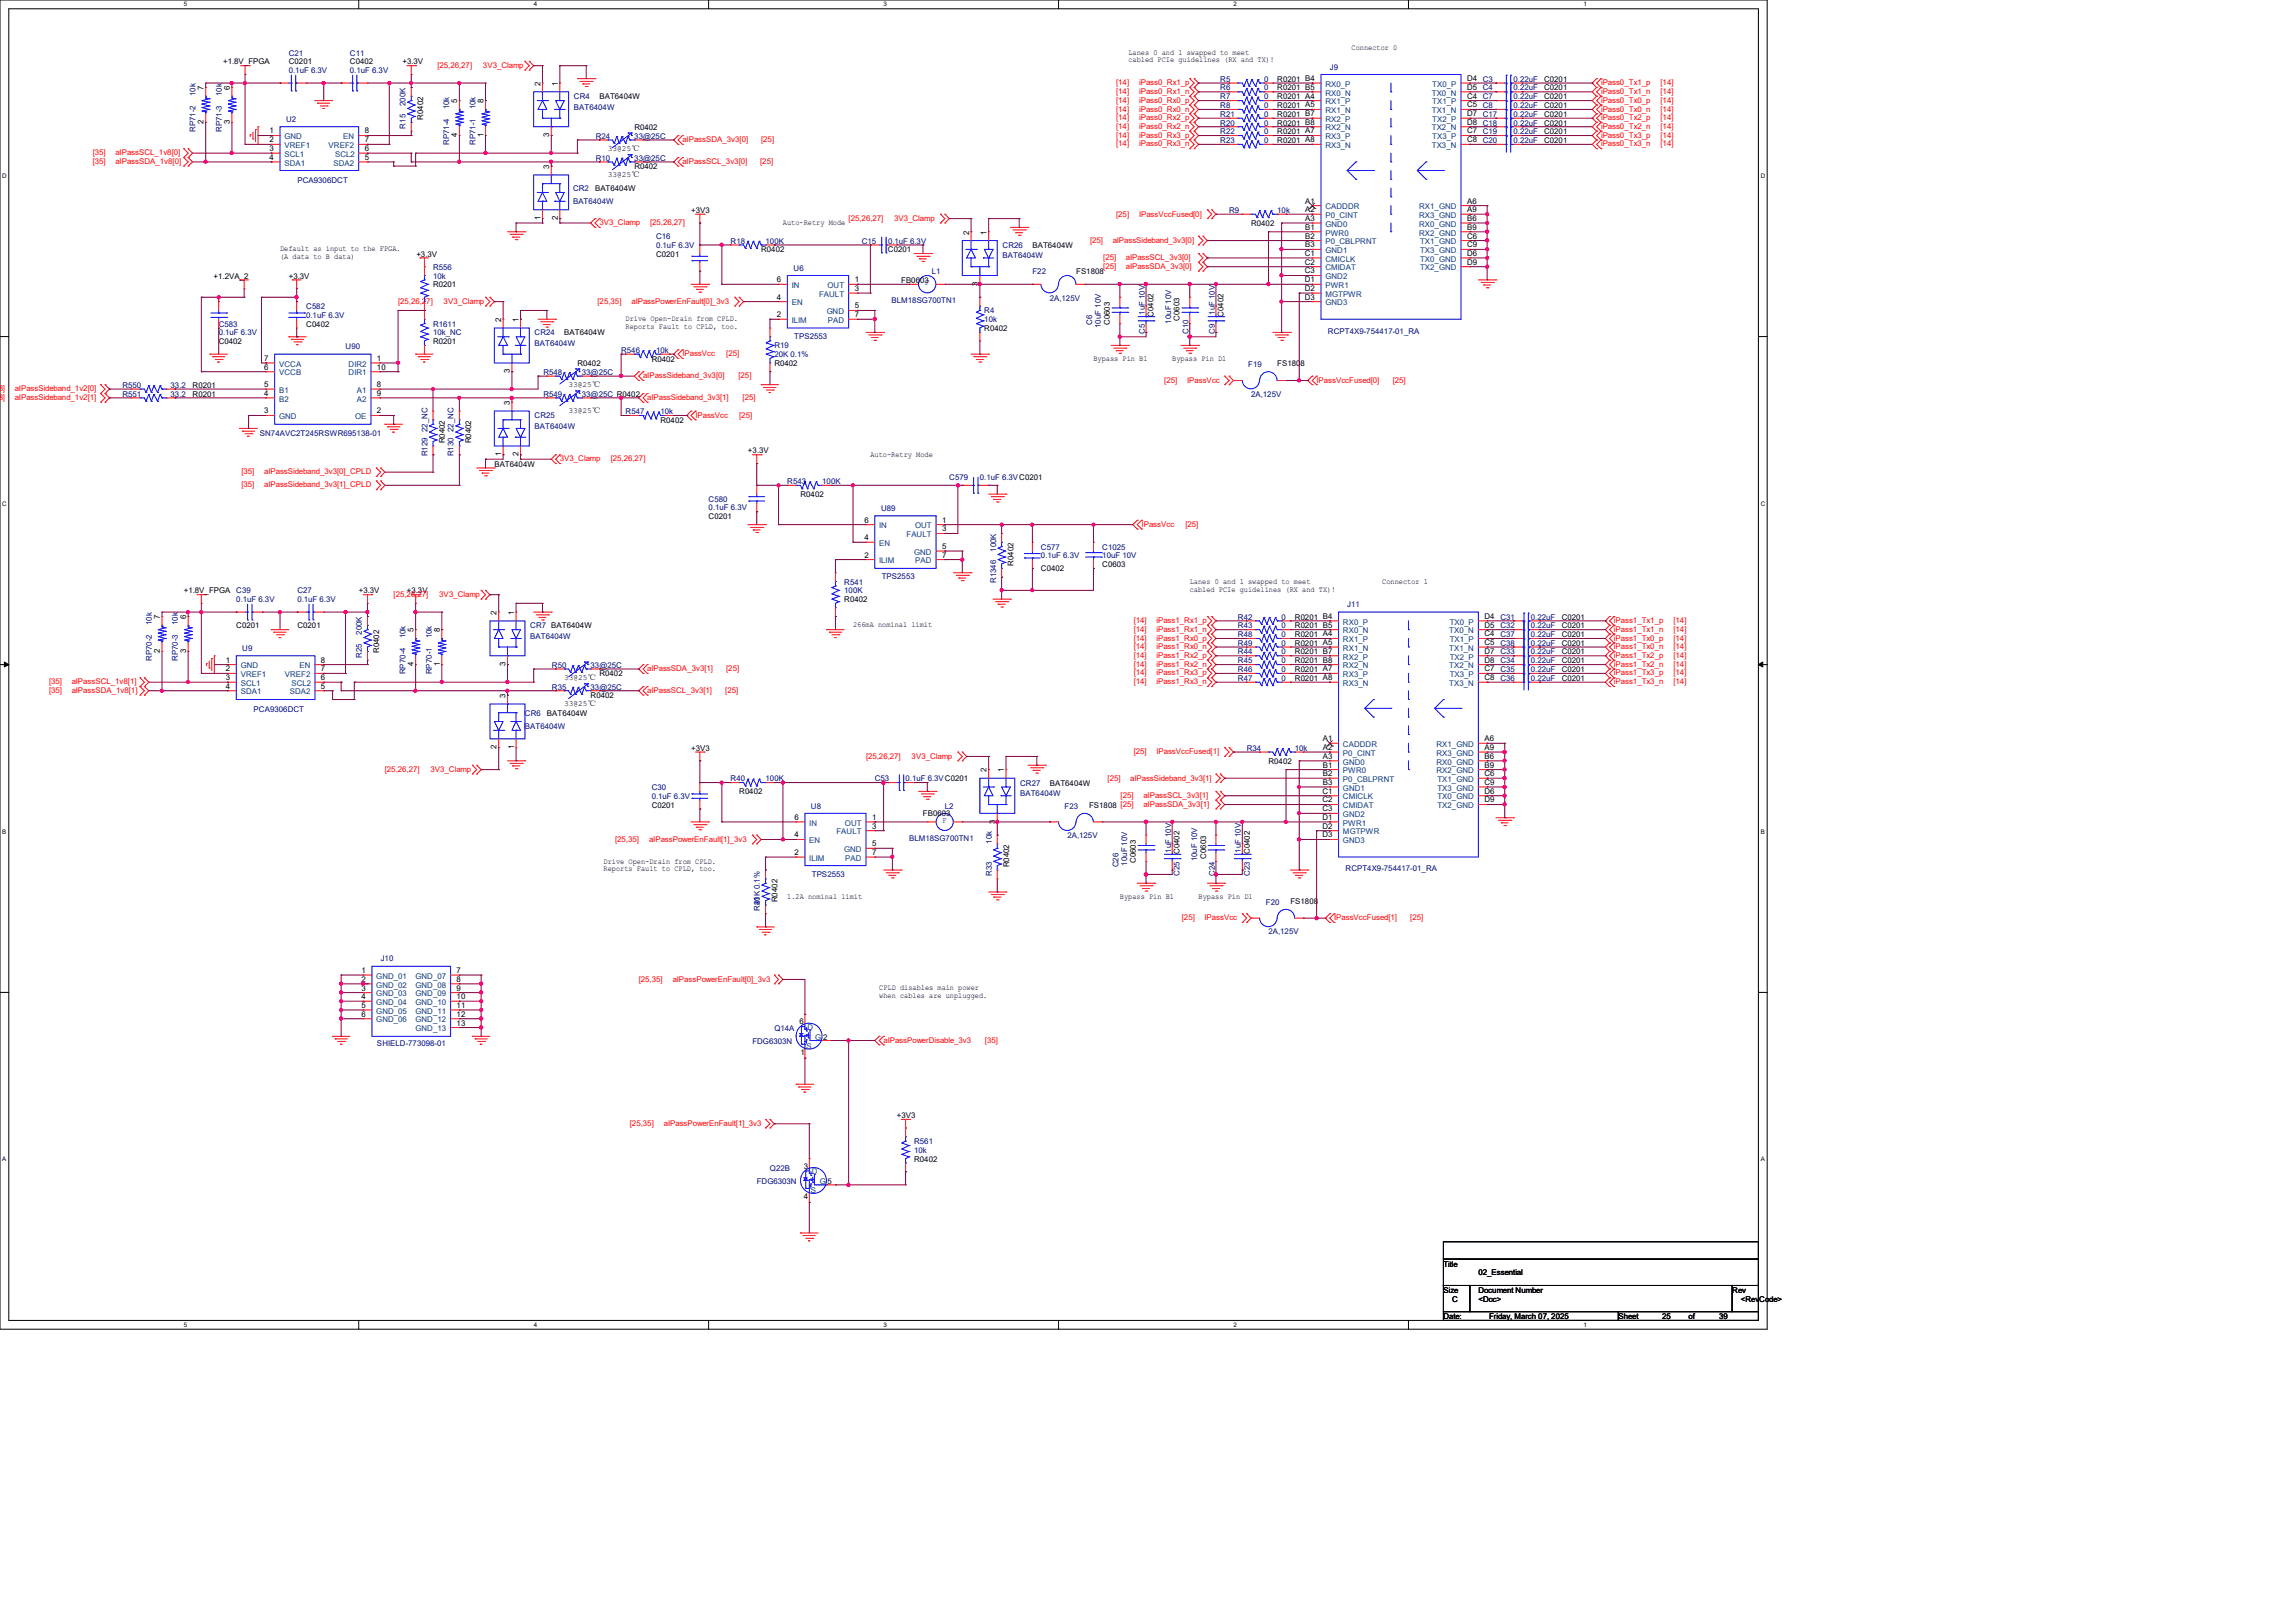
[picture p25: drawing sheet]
<svg xmlns="http://www.w3.org/2000/svg" width="420mm" height="297mm" viewBox="0 0 420 297" stroke-linecap="round" stroke-linejoin="round" font-family="sans-serif">
<defs><g id="words">
<g font-size="1.4">
<text x="40.8" y="11.8">+1.8V_FPGA</text>
<text x="52.8" y="11.8">C0201</text>
<text x="64" y="11.8">C0402</text>
<text x="73.6" y="11.8">+3.3V</text>
<text x="206.4" y="10">Lanes 0 and 1 swapped to meet</text>
<text x="206.4" y="11.4">cabled PCIe guidelines (RX and TX)!</text>
<text x="247.2" y="9.2">Connector 0</text>
<text x="37.3" y="16.5" transform="rotate(-90 37.3 16.5)">7</text>
<text x="42" y="16.5" transform="rotate(-90 42 16.5)">6</text>
<text x="98.9" y="15.7" transform="rotate(-90 98.9 15.7)">2</text>
<text x="102" y="15.7" transform="rotate(-90 102 15.7)">1</text>
<text x="233.6" y="16.6">R0201 B5</text>
<text x="233.6" y="15">R0201 B4</text>
<text x="268.4" y="14.8">D4</text>
<text x="268.4" y="16.4">D5</text>
<text x="282.4" y="16.6">C0201</text>
<text x="282.4" y="15">C0201</text>
<text x="37.3" y="22.7" transform="rotate(-90 37.3 22.7)">2</text>
<text x="42" y="22.7" transform="rotate(-90 42 22.7)">3</text>
<text x="77.4" y="21.9" transform="rotate(-90 77.4 21.9)">R0402</text>
<text x="83.7" y="18.9" transform="rotate(-90 83.7 18.9)">5</text>
<text x="88.4" y="18.9" transform="rotate(-90 88.4 18.9)">8</text>
<text x="109.6" y="18.2">BAT6404W</text>
<text x="116" y="23.7">R0402</text>
<text x="233.6" y="23">R0201 B8</text>
<text x="233.6" y="19.8">R0201 A5</text>
<text x="233.6" y="18.2">R0201 A4</text>
<text x="233.6" y="21.4">R0201 B7</text>
<text x="268.4" y="18">C4</text>
<text x="268.4" y="19.6">C5</text>
<text x="268.4" y="21.3">D7</text>
<text x="268.4" y="22.8">D8</text>
<text x="282.4" y="21.4">C0201</text>
<text x="282.4" y="19.8">C0201</text>
<text x="282.4" y="18.2">C0201</text>
<text x="282.4" y="23">C0201</text>
<text x="49.3" y="24.4">1</text>
<text x="49.3" y="26">2</text>
<text x="49.3" y="27.6">3</text>
<text x="49.3" y="29.3">4</text>
<text x="66.7" y="29.3">5</text>
<text x="66.7" y="27.6">6</text>
<text x="66.7" y="26">7</text>
<text x="66.7" y="24.4">8</text>
<text x="83.7" y="25.1" transform="rotate(-90 83.7 25.1)">4</text>
<text x="88.4" y="25.1" transform="rotate(-90 88.4 25.1)">1</text>
<text x="100.5" y="25.1" transform="rotate(-90 100.5 25.1)">3</text>
<text x="111.2" y="27.6">33@25℃</text>
<text x="233.6" y="24.6">R0201 A7</text>
<text x="233.6" y="26.2">R0201 A8</text>
<text x="268.4" y="24.4">C7</text>
<text x="268.4" y="26">C8</text>
<text x="282.4" y="26.2">C0201</text>
<text x="282.4" y="24.6">C0201</text>
<text x="100.5" y="30.9" transform="rotate(-90 100.5 30.9)">3</text>
<text x="108.8" y="35">BAT6404W</text>
<text x="111.2" y="32.4">33@25℃</text>
<text x="116" y="31">R0402</text>
<text x="98.9" y="40.3" transform="rotate(-90 98.9 40.3)">1</text>
<text x="102" y="40.3" transform="rotate(-90 102 40.3)">2</text>
<text x="126.4" y="39">+3V3</text>
<text x="143.2" y="41.2">Auto-Retry Mode</text>
<text x="228.9" y="41.4">R0402</text>
<text x="238.8" y="37.3">A1</text>
<text x="238.8" y="38.8">A2</text>
<text x="238.8" y="40.4">A3</text>
<text x="268.4" y="37.3">A6</text>
<text x="268.4" y="38.8">A9</text>
<text x="268.4" y="40.4">B6</text>
<text x="51.2" y="46">Default as input to the FPGA.</text>
<text x="51.2" y="47.5">(A data to B data)</text>
<text x="76.2" y="47">+3.3V</text>
<text x="120" y="47">C0201</text>
<text x="139.2" y="46.2">R0402</text>
<text x="162.4" y="46.2">C0201</text>
<text x="177.3" y="42.9" transform="rotate(-90 177.3 42.9)">2</text>
<text x="180.5" y="42.9" transform="rotate(-90 180.5 42.9)">1</text>
<text x="188.9" y="45.4">BAT6404W</text>
<text x="238.7" y="46.8">C1</text>
<text x="238.8" y="42">B1</text>
<text x="238.8" y="43.6">B2</text>
<text x="238.8" y="45.3">B3</text>
<text x="268.4" y="42">B9</text>
<text x="268.4" y="43.6">C6</text>
<text x="268.4" y="45.3">C9</text>
<text x="268.4" y="46.8">D6</text>
<text x="39.1" y="51">+1.2VA_2</text>
<text x="52.8" y="51">+3.3V</text>
<text x="79.2" y="52.6">R0201</text>
<text x="142.1" y="51.6">6</text>
<text x="156.3" y="51.6">1</text>
<text x="156.3" y="53.3">3</text>
<text x="164.8" y="51.8">FB0603</text>
<text x="178.9" y="52.3" transform="rotate(-90 178.9 52.3)">3</text>
<text x="196.9" y="50.2">FS1808</text>
<text x="238.7" y="48.4">C2</text>
<text x="238.7" y="50">C3</text>
<text x="238.7" y="51.6">D1</text>
<text x="238.7" y="53.3">D2</text>
<text x="268.4" y="48.4">D9</text>
<text x="56" y="59.8">C0402</text>
<text x="91.7" y="58.9" transform="rotate(-90 91.7 58.9)">2</text>
<text x="94.8" y="58.9" transform="rotate(-90 94.8 58.9)">1</text>
<text x="114.4" y="58.8">Drive Open-Drain from CPLD.</text>
<text x="142.1" y="54.8">4</text>
<text x="142.1" y="58">2</text>
<text x="156.3" y="56.4">5</text>
<text x="156.3" y="58">7</text>
<text x="203" y="59.5" transform="rotate(-90 203 59.5)">C0603</text>
<text x="211" y="58" transform="rotate(-90 211 58)">C0402</text>
<text x="215.8" y="58.7" transform="rotate(-90 215.8 58.7)">C0603</text>
<text x="223.8" y="58" transform="rotate(-90 223.8 58)">C0402</text>
<text x="238.7" y="54.8">D3</text>
<text x="40" y="63">C0402</text>
<text x="79.2" y="63">R0201</text>
<text x="103.2" y="61.4">BAT6404W</text>
<text x="114.4" y="60.2">Reports Fault to CPLD, too.</text>
<text x="180" y="60.6">R0402</text>
<text x="200" y="66">Bypass Pin B1</text>
<text x="214.4" y="66">Bypass Pin D1</text>
<text x="35.2" y="71">R0201</text>
<text x="48.3" y="66">7</text>
<text x="48.3" y="67.7">6</text>
<text x="48.3" y="70.8">5</text>
<text x="69" y="67.7">10</text>
<text x="69" y="66">1</text>
<text x="69" y="70.8">8</text>
<text x="93.3" y="68.3" transform="rotate(-90 93.3 68.3)">3</text>
<text x="104" y="70.8">33@25℃</text>
<text x="105.6" y="67">R0402</text>
<text x="119.2" y="66.2">R0402</text>
<text x="141.6" y="67">R0402</text>
<text x="233.6" y="67">FS1808</text>
<text x="35.2" y="72.6">R0201</text>
<text x="48.3" y="72.4">4</text>
<text x="48.3" y="75.7">3</text>
<text x="69" y="72.4">9</text>
<text x="69" y="75.7">2</text>
<text x="93.3" y="74.1" transform="rotate(-90 93.3 74.1)">3</text>
<text x="104" y="75.6">33@25℃</text>
<text x="120.8" y="77.4">R0402</text>
<text x="81.4" y="81.2" transform="rotate(-90 81.4 81.2)">R0402</text>
<text x="86.2" y="81.2" transform="rotate(-90 86.2 81.2)">R0402</text>
<text x="91.7" y="83.5" transform="rotate(-90 91.7 83.5)">1</text>
<text x="94.8" y="83.5" transform="rotate(-90 94.8 83.5)">2</text>
<text x="136.8" y="83">+3.3V</text>
<text x="159.2" y="83.6">Auto-Retry Mode</text>
<text x="90.4" y="85.4">BAT6404W</text>
<text x="129.6" y="95">C0201</text>
<text x="146.4" y="91">R0402</text>
<text x="158.1" y="95.6">6</text>
<text x="172.3" y="95.6">1</text>
<text x="158.1" y="98.9">4</text>
<text x="172.3" y="97.2">3</text>
<text x="172.3" y="100.5">5</text>
<text x="158.1" y="102">2</text>
<text x="172.3" y="102">7</text>
<text x="185.4" y="103.5" transform="rotate(-90 185.4 103.5)">R0402</text>
<text x="190.4" y="104.6">C0402</text>
<text x="201.6" y="103.8">C0603</text>
<text x="217.6" y="106.8">Lanes 0 and 1 swapped to meet</text>
<text x="252.9" y="106.8">Connector 1</text>
<text x="29.3" y="113.3" transform="rotate(-90 29.3 113.3)">7</text>
<text x="33.6" y="108.6">+1.8V_FPGA</text>
<text x="34" y="113.3" transform="rotate(-90 34 113.3)">6</text>
<text x="65.6" y="108.6">+3.3V</text>
<text x="74.4" y="108.6">+3.3V</text>
<text x="90.8" y="112.5" transform="rotate(-90 90.8 112.5)">2</text>
<text x="94" y="112.5" transform="rotate(-90 94 112.5)">1</text>
<text x="154.4" y="110.2">R0402</text>
<text x="217.6" y="108.2">cabled PCIe guidelines (RX and TX)!</text>
<text x="236.9" y="113.4">R0201 B4</text>
<text x="271.5" y="113.2">D4</text>
<text x="285.7" y="113.4">C0201</text>
<text x="29.3" y="119.5" transform="rotate(-90 29.3 119.5)">2</text>
<text x="34" y="119.5" transform="rotate(-90 34 119.5)">3</text>
<text x="43.2" y="115">C0201</text>
<text x="54.4" y="115">C0201</text>
<text x="69.4" y="119.5" transform="rotate(-90 69.4 119.5)">R0402</text>
<text x="75.7" y="115.7" transform="rotate(-90 75.7 115.7)">5</text>
<text x="80.4" y="115.7" transform="rotate(-90 80.4 115.7)">8</text>
<text x="156" y="114.8">266mA nominal limit</text>
<text x="236.9" y="119.8">R0201 B7</text>
<text x="236.9" y="116.6">R0201 A4</text>
<text x="236.9" y="115">R0201 B5</text>
<text x="236.9" y="118.2">R0201 A5</text>
<text x="271.5" y="114.9">D5</text>
<text x="271.5" y="116.5">C4</text>
<text x="271.5" y="118">C5</text>
<text x="271.5" y="119.6">D7</text>
<text x="285.7" y="116.6">C0201</text>
<text x="285.7" y="115">C0201</text>
<text x="285.7" y="119.8">C0201</text>
<text x="285.7" y="118.2">C0201</text>
<text x="41.3" y="121.2">1</text>
<text x="41.3" y="122.9">2</text>
<text x="41.3" y="124.5">3</text>
<text x="58.7" y="124.5">6</text>
<text x="58.7" y="122.9">7</text>
<text x="58.7" y="121.2">8</text>
<text x="75.7" y="121.9" transform="rotate(-90 75.7 121.9)">4</text>
<text x="80.4" y="121.9" transform="rotate(-90 80.4 121.9)">1</text>
<text x="92.5" y="121.9" transform="rotate(-90 92.5 121.9)">3</text>
<text x="103.2" y="124.4">33@25℃</text>
<text x="109.6" y="123.8">R0402</text>
<text x="236.9" y="123">R0201 A7</text>
<text x="236.9" y="121.4">R0201 B8</text>
<text x="236.9" y="124.6">R0201 A8</text>
<text x="271.5" y="121.2">D8</text>
<text x="271.5" y="122.9">C7</text>
<text x="271.5" y="124.5">C8</text>
<text x="285.7" y="123">C0201</text>
<text x="285.7" y="124.6">C0201</text>
<text x="285.7" y="121.4">C0201</text>
<text x="41.3" y="126">4</text>
<text x="58.7" y="126">5</text>
<text x="92.5" y="127.7" transform="rotate(-90 92.5 127.7)">3</text>
<text x="100" y="131">BAT6404W</text>
<text x="103.2" y="129.2">33@25℃</text>
<text x="108" y="127.8">R0402</text>
<text x="90.8" y="137.1" transform="rotate(-90 90.8 137.1)">2</text>
<text x="94" y="137.1" transform="rotate(-90 94 137.1)">1</text>
<text x="126.4" y="137.4">+3V3</text>
<text x="242" y="135.6">A1</text>
<text x="242" y="137.2">A2</text>
<text x="271.5" y="135.6">A6</text>
<text x="271.5" y="137.2">A9</text>
<text x="180.5" y="141.3" transform="rotate(-90 180.5 141.3)">2</text>
<text x="183.6" y="141.3" transform="rotate(-90 183.6 141.3)">1</text>
<text x="192" y="143.8">BAT6404W</text>
<text x="232" y="139.8">R0402</text>
<text x="242" y="138.9">A3</text>
<text x="242" y="140.5">B1</text>
<text x="242" y="142">B2</text>
<text x="242" y="143.6">B3</text>
<text x="271.5" y="138.9">B6</text>
<text x="271.5" y="140.5">B9</text>
<text x="271.5" y="142">C6</text>
<text x="271.5" y="143.6">C9</text>
<text x="119.2" y="147.8">C0201</text>
<text x="135.2" y="145.4">R0402</text>
<text x="168.8" y="149.4">FB0603</text>
<text x="199.2" y="147.8">FS1808 [25]</text>
<text x="241.9" y="145.2">C1</text>
<text x="241.9" y="146.9">C2</text>
<text x="241.9" y="148.5">C3</text>
<text x="271.5" y="145.2">D6</text>
<text x="271.5" y="146.9">D9</text>
<text x="145.3" y="150">6</text>
<text x="145.3" y="153.3">4</text>
<text x="159.5" y="150">1</text>
<text x="159.5" y="151.6">3</text>
<text x="159.5" y="154.9">5</text>
<text x="182" y="150.8" transform="rotate(-90 182 150.8)">3</text>
<text x="241.9" y="150">D1</text>
<text x="241.9" y="151.6">D2</text>
<text x="241.9" y="153.3">D3</text>
<text x="110.4" y="158">Drive Open-Drain from CPLD.</text>
<text x="110.4" y="159.5">Reports Fault to CPLD, too.</text>
<text x="145.3" y="156.5">2</text>
<text x="159.5" y="156.5">7</text>
<text x="184.6" y="158.8" transform="rotate(-90 184.6 158.8)">R0402</text>
<text x="207.8" y="157.9" transform="rotate(-90 207.8 157.9)">C0603</text>
<text x="215.8" y="156.3" transform="rotate(-90 215.8 156.3)">C0402</text>
<text x="220.6" y="157.1" transform="rotate(-90 220.6 157.1)">C0603</text>
<text x="228.6" y="156.3" transform="rotate(-90 228.6 156.3)">C0402</text>
<text x="142.2" y="165.1" transform="rotate(-90 142.2 165.1)">R0402</text>
<text x="144" y="164.4">1.2A nominal limit</text>
<text x="204.9" y="164.4">Bypass Pin B1</text>
<text x="219.2" y="164.4">Bypass Pin D1</text>
<text x="236.1" y="165.4">FS1808</text>
<text x="66.1" y="178.1">1</text>
<text x="66.1" y="179.7">2</text>
<text x="83.5" y="178.1">7</text>
<text x="83.5" y="179.7">8</text>
<text x="66.1" y="181.3">3</text>
<text x="66.1" y="182.8">4</text>
<text x="66.1" y="184.5">5</text>
<text x="83.5" y="181.3">9</text>
<text x="83.5" y="182.8">10</text>
<text x="83.5" y="184.5">11</text>
<text x="160.8" y="181.2">CPLD disables main power</text>
<text x="160.8" y="182.7">when cables are unplugged.</text>
<text x="66.1" y="186.1">6</text>
<text x="83.5" y="186.1">12</text>
<text x="83.5" y="187.7">13</text>
<text x="146.3" y="187.5">6</text>
<text x="146.4" y="193.1">1</text>
<text x="164" y="204.6">+3V3</text>
<text x="147.1" y="213.9">3</text>
<text x="167.2" y="212.6">R0402</text>
<text x="147.1" y="219.5">4</text>
<text x="264" y="231.8">Title</text>
<text x="270.4" y="233.4">02_Essential</text>
<text x="264" y="236.6">Size</text>
<text x="265.6" y="238.2">C</text>
<text x="270.4" y="236.6">Document Number</text>
<text x="270.4" y="238.2">&lt;Doc&gt;</text>
<text x="316.9" y="236.6">Rev</text>
<text x="318.4" y="238.2">&lt;RevCode&gt;</text>
<text x="264" y="241.4">Date:</text>
<text x="272.4" y="241.4">Friday, March 07, 2025</text>
<text x="296" y="241.4">Sheet</text>
<text x="304" y="241.4">25</text>
<text x="308.9" y="241.4">of</text>
<text x="314.5" y="241.4">39</text>
</g>
<g font-size="1.4" fill="#000080">
<text x="52.8" y="10.2">C21</text>
<text x="64" y="10.2">C11</text>
<text x="35.8" y="17.6" transform="rotate(-90 35.8 17.6)">10k</text>
<text x="40.6" y="17.6" transform="rotate(-90 40.6 17.6)">10k</text>
<text x="52.8" y="13.4">0.1uF 6.3V</text>
<text x="64" y="13.4">0.1uF 6.3V</text>
<text x="223.2" y="16.6">R6</text>
<text x="223.2" y="15">R5</text>
<text x="231.2" y="16.6">0</text>
<text x="231.2" y="15">0</text>
<text x="243.2" y="12.7">J9</text>
<text x="271.2" y="16.6">C4</text>
<text x="271.2" y="15">C3</text>
<text x="276.9" y="16.6">0.22uF</text>
<text x="276.9" y="15">0.22uF</text>
<text x="52.3" y="22.3">U2</text>
<text x="74.2" y="23.5" transform="rotate(-90 74.2 23.5)">R15</text>
<text x="74.2" y="19.4" transform="rotate(-90 74.2 19.4)">200K</text>
<text x="82.2" y="20" transform="rotate(-90 82.2 20)">10k</text>
<text x="87" y="20" transform="rotate(-90 87 20)">10k</text>
<text x="105" y="18.2">CR4</text>
<text x="105" y="20.1">BAT6404W</text>
<text x="223.2" y="23">R20</text>
<text x="223.2" y="19.8">R8</text>
<text x="223.2" y="18.2">R7</text>
<text x="223.2" y="21.4">R21</text>
<text x="231.2" y="23">0</text>
<text x="231.2" y="19.8">0</text>
<text x="231.2" y="18.2">0</text>
<text x="231.2" y="21.4">0</text>
<text x="271.2" y="21.4">C17</text>
<text x="271.2" y="19.8">C8</text>
<text x="271.2" y="18.2">C7</text>
<text x="271.2" y="23">C18</text>
<text x="276.9" y="21.4">0.22uF</text>
<text x="276.9" y="19.8">0.22uF</text>
<text x="276.9" y="18.2">0.22uF</text>
<text x="276.9" y="23">0.22uF</text>
<text x="35.8" y="24.2" transform="rotate(-90 35.8 24.2)">RP71-2</text>
<text x="40.6" y="24.2" transform="rotate(-90 40.6 24.2)">RP71-3</text>
<text x="82.2" y="26.6" transform="rotate(-90 82.2 26.6)">RP71-4</text>
<text x="87" y="26.6" transform="rotate(-90 87 26.6)">RP71-1</text>
<text x="109" y="25.4">R24</text>
<text x="109" y="29.4">R10</text>
<text x="116" y="25.4">33@25C</text>
<text x="116" y="29.4">33@25C</text>
<text x="223.2" y="24.6">R22</text>
<text x="223.2" y="26.2">R23</text>
<text x="231.2" y="24.6">0</text>
<text x="231.2" y="26.2">0</text>
<text x="271.2" y="26.2">C20</text>
<text x="271.2" y="24.6">C19</text>
<text x="276.9" y="26.2">0.22uF</text>
<text x="276.9" y="24.6">0.22uF</text>
<text x="54.4" y="33.5">PCA9306DCT</text>
<text x="104.8" y="35">CR2</text>
<text x="104.8" y="37.4">BAT6404W</text>
<text x="224.8" y="39">R9</text>
<text x="233.6" y="39">10k</text>
<text x="120" y="43.8">C16</text>
<text x="120" y="45.4">0.1uF 6.3V</text>
<text x="133.6" y="44.6">R18</text>
<text x="140" y="44.6">100K</text>
<text x="157.7" y="44.6">C15</text>
<text x="162.4" y="44.6">0.1uF 6.3V</text>
<text x="183.4" y="45.4">CR26</text>
<text x="183.4" y="47.3">BAT6404W</text>
<text x="79.2" y="49.4">R556</text>
<text x="79.2" y="51">10k</text>
<text x="145.2" y="49.5">U6</text>
<text x="170.4" y="50.2">L1</text>
<text x="188.9" y="50.2">F22</text>
<text x="40" y="59.8">C583</text>
<text x="56" y="56.6">C582</text>
<text x="56" y="58.2">0.1uF 6.3V</text>
<text x="79.2" y="59.8">R1611</text>
<text x="163.1" y="55.5">BLM18SG700TN1</text>
<text x="180" y="57.4">R4</text>
<text x="180" y="59">10k</text>
<text x="192" y="55">2A,125V</text>
<text x="199.8" y="59.5" transform="rotate(-90 199.8 59.5)">C6</text>
<text x="209.4" y="57.6" transform="rotate(-90 209.4 57.6)">1uF 10V</text>
<text x="214.2" y="59.2" transform="rotate(-90 214.2 59.2)">10uF 10V</text>
<text x="222.2" y="57.6" transform="rotate(-90 222.2 57.6)">1uF 10V</text>
<text x="40" y="61.4">0.1uF 6.3V</text>
<text x="63.2" y="63.9">U90</text>
<text x="79.2" y="61.4">10k_NC</text>
<text x="97.8" y="61.4">CR24</text>
<text x="97.8" y="63.3">BAT6404W</text>
<text x="113.6" y="64.6">R546</text>
<text x="120" y="64.6">10k</text>
<text x="141.6" y="63.8">R19</text>
<text x="141.6" y="65.4">20K 0.1%</text>
<text x="145.3" y="62">TPS2553</text>
<text x="201.4" y="60" transform="rotate(-90 201.4 60)">10uF 10V</text>
<text x="209.4" y="61.1" transform="rotate(-90 209.4 61.1)">C5</text>
<text x="217.4" y="61.1" transform="rotate(-90 217.4 61.1)">C10</text>
<text x="222.2" y="61.1" transform="rotate(-90 222.2 61.1)">C9</text>
<text x="242.9" y="61">RCPT4X9-754417-01_RA</text>
<text x="22.4" y="71">R550</text>
<text x="31.2" y="71">33.2</text>
<text x="99.4" y="68.6">R548</text>
<text x="106.4" y="68.6">33@25C</text>
<text x="228.3" y="67.1">F19</text>
<text x="22.4" y="72.6">R551</text>
<text x="31.2" y="72.6">33.2</text>
<text x="97.8" y="76.6">CR25</text>
<text x="99.4" y="72.6">R549</text>
<text x="106.4" y="72.6">33@25C R0402</text>
<text x="114.4" y="75.8">R547</text>
<text x="120.8" y="75.8">10k</text>
<text x="228.9" y="72.6">2A,125V</text>
<text x="47.5" y="79.8">SN74AVC2T245RSWR695138-01</text>
<text x="78.2" y="83.5" transform="rotate(-90 78.2 83.5)">R129 22_NC</text>
<text x="83" y="83.5" transform="rotate(-90 83 83.5)">R130 22_NC</text>
<text x="97.8" y="78.5">BAT6404W</text>
<text x="144" y="88.6">R543</text>
<text x="150.4" y="88.6">100K</text>
<text x="173.7" y="87.8">C579</text>
<text x="179.2" y="87.8">0.1uF 6.3VC0201</text>
<text x="129.6" y="91.8">C580</text>
<text x="129.6" y="93.4">0.1uF 6.3V</text>
<text x="161.2" y="93.5">U89</text>
<text x="182.2" y="101" transform="rotate(-90 182.2 101)">100K</text>
<text x="190.4" y="100.6">C577</text>
<text x="201.6" y="100.6">C1025</text>
<text x="154.4" y="107">R541</text>
<text x="161.3" y="106">TPS2553</text>
<text x="182.2" y="106.7" transform="rotate(-90 182.2 106.7)">R1346</text>
<text x="190.4" y="102.2">0.1uF 6.3V</text>
<text x="201.6" y="102.2">10uF 10V</text>
<text x="43.2" y="108.6">C39</text>
<text x="43.2" y="110.2">0.1uF 6.3V</text>
<text x="54.4" y="108.6">C27</text>
<text x="54.4" y="110.2">0.1uF 6.3V</text>
<text x="154.4" y="108.6">100K</text>
<text x="226.4" y="113.4">R42</text>
<text x="234.4" y="113.4">0</text>
<text x="246.4" y="111.1">J11</text>
<text x="274.4" y="113.4">C31</text>
<text x="280" y="113.4">0.22uF</text>
<text x="27.8" y="114.4" transform="rotate(-90 27.8 114.4)">10k</text>
<text x="32.6" y="114.4" transform="rotate(-90 32.6 114.4)">10k</text>
<text x="44.3" y="119.1">U9</text>
<text x="66.2" y="116.2" transform="rotate(-90 66.2 116.2)">200K</text>
<text x="74.2" y="116.8" transform="rotate(-90 74.2 116.8)">10k</text>
<text x="79" y="116.8" transform="rotate(-90 79 116.8)">10k</text>
<text x="97" y="115">CR7 BAT6404W</text>
<text x="97" y="116.9">BAT6404W</text>
<text x="226.4" y="119.8">R44</text>
<text x="226.4" y="116.6">R48</text>
<text x="226.4" y="115">R43</text>
<text x="226.4" y="118.2">R49</text>
<text x="234.4" y="119.8">0</text>
<text x="234.4" y="116.6">0</text>
<text x="234.4" y="115">0</text>
<text x="234.4" y="118.2">0</text>
<text x="274.4" y="116.6">C37</text>
<text x="274.4" y="115">C32</text>
<text x="274.4" y="119.8">C33</text>
<text x="274.4" y="118.2">C38</text>
<text x="280" y="116.6">0.22uF</text>
<text x="280" y="115">0.22uF</text>
<text x="280" y="119.8">0.22uF</text>
<text x="280" y="118.2">0.22uF</text>
<text x="27.8" y="121" transform="rotate(-90 27.8 121)">RP70-2</text>
<text x="32.6" y="121" transform="rotate(-90 32.6 121)">RP70-3</text>
<text x="66.2" y="120.4" transform="rotate(-90 66.2 120.4)">R25</text>
<text x="74.2" y="123.4" transform="rotate(-90 74.2 123.4)">RP70-4</text>
<text x="79" y="123.4" transform="rotate(-90 79 123.4)">RP70-1</text>
<text x="101" y="122.2">R50</text>
<text x="108" y="122.2">33@25C</text>
<text x="226.4" y="123">R46</text>
<text x="226.4" y="121.4">R45</text>
<text x="226.4" y="124.6">R47</text>
<text x="234.4" y="123">0</text>
<text x="234.4" y="121.4">0</text>
<text x="234.4" y="124.6">0</text>
<text x="274.4" y="123">C35</text>
<text x="274.4" y="124.6">C36</text>
<text x="274.4" y="121.4">C34</text>
<text x="280" y="123">0.22uF</text>
<text x="280" y="124.6">0.22uF</text>
<text x="280" y="121.4">0.22uF</text>
<text x="46.4" y="130.3">PCA9306DCT</text>
<text x="96" y="131">CR6</text>
<text x="101" y="126.2">R35</text>
<text x="108" y="126.2">33@25C</text>
<text x="96" y="133.4">BAT6404W</text>
<text x="228.1" y="137.4">R34</text>
<text x="236.9" y="137.4">10k</text>
<text x="133.6" y="143">R40</text>
<text x="140" y="143">100K</text>
<text x="160" y="143">C53</text>
<text x="165.6" y="143">0.1uF 6.3VC0201</text>
<text x="186.6" y="143.8">CR27</text>
<text x="119.2" y="144.6">C30</text>
<text x="119.2" y="146.2">0.1uF 6.3V</text>
<text x="148.3" y="148">U8</text>
<text x="172.8" y="148">L2</text>
<text x="186.6" y="145.7">BAT6404W</text>
<text x="194.7" y="148">F23</text>
<text x="166.3" y="153.9">BLM18SG700TN1</text>
<text x="181.4" y="154.4" transform="rotate(-90 181.4 154.4)">10k</text>
<text x="195.2" y="153.4">2A,125V</text>
<text x="148.5" y="160.4">TPS2553</text>
<text x="181.4" y="160.4" transform="rotate(-90 181.4 160.4)">R33</text>
<text x="204.6" y="158.8" transform="rotate(-90 204.6 158.8)">C26</text>
<text x="206.2" y="158.4" transform="rotate(-90 206.2 158.4)">10uF 10V</text>
<text x="214.2" y="156" transform="rotate(-90 214.2 156)">1uF 10V</text>
<text x="215.8" y="160.4" transform="rotate(-90 215.8 160.4)">C25</text>
<text x="219" y="157.7" transform="rotate(-90 219 157.7)">10uF 10V</text>
<text x="222.2" y="160.4" transform="rotate(-90 222.2 160.4)">C24</text>
<text x="227" y="156" transform="rotate(-90 227 156)">1uF 10V</text>
<text x="228.6" y="160.4" transform="rotate(-90 228.6 160.4)">C23</text>
<text x="246.1" y="159.5">RCPT4X9-754417-01_RA</text>
<text x="139" y="166.8" transform="rotate(-90 139 166.8)">R41</text>
<text x="139" y="165.7" transform="rotate(-90 139 165.7)">20K 0.1%</text>
<text x="231.6" y="165.5">F20</text>
<text x="232" y="171">2A,125V</text>
<text x="69.6" y="175.9">J10</text>
<text x="69" y="191.5">SHIELD-773098-01</text>
<text x="137.6" y="191">FDG6303N</text>
<text x="141.6" y="188.6">Q14A</text>
<text x="167.2" y="209.4">R561</text>
<text x="140.8" y="214.2">Q22B</text>
<text x="167.2" y="211">10k</text>
<text x="138.4" y="216.6">FDG6303N</text>
</g>
<g font-size="1.4" fill="#f00">
<text x="80" y="12.4">[25,26,27]</text>
<text x="88.4" y="12.4">3V3_Clamp</text>
<text x="204.2" y="17.2">[14]</text>
<text x="204.2" y="15.6">[14]</text>
<text x="208.4" y="17.2">iPass0_Rx1_n</text>
<text x="208.4" y="15.6">iPass0_Rx1_p</text>
<text x="292.9" y="17.2">iPass0_Tx1_n</text>
<text x="292.9" y="15.6">iPass0_Tx1_p</text>
<text x="303.7" y="17.2">[14]</text>
<text x="303.7" y="15.6">[14]</text>
<text x="204.2" y="23.6">[14]</text>
<text x="204.2" y="22">[14]</text>
<text x="204.2" y="20.4">[14]</text>
<text x="204.2" y="18.8">[14]</text>
<text x="208.4" y="23.6">iPass0_Rx2_n</text>
<text x="208.4" y="22">iPass0_Rx2_p</text>
<text x="208.4" y="20.4">iPass0_Rx0_n</text>
<text x="208.4" y="18.8">iPass0_Rx0_p</text>
<text x="292.9" y="20.4">iPass0_Tx0_n</text>
<text x="292.9" y="23.6">iPass0_Tx2_n</text>
<text x="292.9" y="22">iPass0_Tx2_p</text>
<text x="292.9" y="18.8">iPass0_Tx0_p</text>
<text x="303.7" y="20.4">[14]</text>
<text x="303.7" y="23.6">[14]</text>
<text x="303.7" y="22">[14]</text>
<text x="303.7" y="18.8">[14]</text>
<text x="17" y="28.4">[35]</text>
<text x="21.1" y="28.4">aIPassSCL_1v8[0]</text>
<text x="124.8" y="26">aIPassSDA_3v3[0]</text>
<text x="139.2" y="26">[25]</text>
<text x="204.2" y="26.8">[14]</text>
<text x="204.2" y="25.2">[14]</text>
<text x="208.4" y="26.8">iPass0_Rx3_n</text>
<text x="208.4" y="25.2">iPass0_Rx3_p</text>
<text x="292.9" y="26.8">iPass0_Tx3_n</text>
<text x="292.9" y="25.2">iPass0_Tx3_p</text>
<text x="303.7" y="26.8">[14]</text>
<text x="303.7" y="25.2">[14]</text>
<text x="17" y="30">[35]</text>
<text x="21.1" y="30">aIPassSDA_1v8[0]</text>
<text x="124.8" y="30">aIPassSCL_3v3[0]</text>
<text x="139.1" y="30">[25]</text>
<text x="109.6" y="41.2">3V3_Clamp</text>
<text x="118.9" y="41.2">[25,26,27]</text>
<text x="155.2" y="40.4">[25,26,27]</text>
<text x="163.5" y="40.4">3V3_Clamp</text>
<text x="204.2" y="39.6">[25]</text>
<text x="208.4" y="39.6">IPassVccFused[0]</text>
<text x="199.4" y="44.4">[25]</text>
<text x="201.8" y="47.6">[25]</text>
<text x="203.5" y="44.4">aIPassSideband_3v3[0]</text>
<text x="206" y="47.6">aIPassSCL_3v3[0]</text>
<text x="201.8" y="49.2">[25]</text>
<text x="206" y="49.2">aIPassSDA_3v3[0]</text>
<text x="72.8" y="55.6">[25,26,27]</text>
<text x="81.2" y="55.6">3V3_Clamp</text>
<text x="109.3" y="55.6">[25,35]</text>
<text x="115.5" y="55.6">aIPassPowerEnFault[0]_3v3</text>
<text x="124.8" y="65.2">IPassVcc</text>
<text x="132.8" y="65.2">[25]</text>
<text x="-.3" y="71.6">8]</text>
<text x="2.7" y="71.6">aIPassSideband_1v2[0]</text>
<text x="117.6" y="69.2">aIPassSideband_3v3[0]</text>
<text x="135.1" y="69.2">[25]</text>
<text x="213" y="70">[25]</text>
<text x="217.2" y="70">IPassVcc</text>
<text x="240.8" y="70">IPassVccFused[0]</text>
<text x="254.8" y="70">[25]</text>
<text x="-.3" y="73.2">8]</text>
<text x="2.7" y="73.2">aIPassSideband_1v2[1]</text>
<text x="118.4" y="73.2">aIPassSideband_3v3[1]</text>
<text x="127.2" y="76.4">IPassVcc</text>
<text x="135.2" y="76.4">[25]</text>
<text x="135.8" y="73.2">[25]</text>
<text x="44.2" y="86.8">[35]</text>
<text x="44.2" y="89.2">[35]</text>
<text x="48.3" y="86.8">aIPassSideband_3v3[0]_CPLD</text>
<text x="48.3" y="89.2">aIPassSideband_3v3[1]_CPLD</text>
<text x="102.4" y="84.4">3V3_Clamp</text>
<text x="111.7" y="84.4">[25,26,27]</text>
<text x="208.8" y="96.4">IPassVcc</text>
<text x="216.8" y="96.4">[25]</text>
<text x="72" y="109.2">[25,26,27]</text>
<text x="80.3" y="109.2">3V3_Clamp</text>
<text x="207.4" y="114">[14]</text>
<text x="207.4" y="115.6">[14]</text>
<text x="207.4" y="117.2">[14]</text>
<text x="207.4" y="118.8">[14]</text>
<text x="211.5" y="114">iPass1_Rx1_p</text>
<text x="211.5" y="115.6">iPass1_Rx1_n</text>
<text x="211.5" y="117.2">iPass1_Rx0_p</text>
<text x="211.5" y="118.8">iPass1_Rx0_n</text>
<text x="295.2" y="114">iPass1_Tx1_p</text>
<text x="295.2" y="115.6">iPass1_Tx1_n</text>
<text x="295.2" y="117.2">iPass1_Tx0_p</text>
<text x="295.2" y="118.8">iPass1_Tx0_n</text>
<text x="306.1" y="114">[14]</text>
<text x="306.1" y="115.6">[14]</text>
<text x="306.1" y="117.2">[14]</text>
<text x="306.1" y="118.8">[14]</text>
<text x="9" y="125.2">[35]</text>
<text x="13.1" y="125.2">aIPassSCL_1v8[1]</text>
<text x="118.4" y="122.8">aIPassSDA_3v3[1]</text>
<text x="132.8" y="122.8">[25]</text>
<text x="207.4" y="120.4">[14]</text>
<text x="207.4" y="122">[14]</text>
<text x="207.4" y="123.6">[14]</text>
<text x="207.4" y="125.2">[14]</text>
<text x="211.5" y="120.4">iPass1_Rx2_p</text>
<text x="211.5" y="122">iPass1_Rx2_n</text>
<text x="211.5" y="123.6">iPass1_Rx3_p</text>
<text x="211.5" y="125.2">iPass1_Rx3_n</text>
<text x="295.2" y="120.4">iPass1_Tx2_p</text>
<text x="295.2" y="122">iPass1_Tx2_n</text>
<text x="295.2" y="123.6">iPass1_Tx3_p</text>
<text x="295.2" y="125.2">iPass1_Tx3_n</text>
<text x="306.1" y="120.4">[14]</text>
<text x="306.1" y="122">[14]</text>
<text x="306.1" y="123.6">[14]</text>
<text x="306.1" y="125.2">[14]</text>
<text x="9" y="126.8">[35]</text>
<text x="13.1" y="126.8">aIPassSDA_1v8[1]</text>
<text x="118.4" y="126.8">aIPassSCL_3v3[1]</text>
<text x="132.7" y="126.8">[25]</text>
<text x="70.4" y="141.2">[25,26,27]</text>
<text x="78.7" y="141.2">3V3_Clamp</text>
<text x="158.4" y="138.8">[25,26,27]</text>
<text x="166.8" y="138.8">3V3_Clamp</text>
<text x="202.6" y="142.8">[25]</text>
<text x="206.8" y="142.8">aIPassSideband_3v3[1]</text>
<text x="207.4" y="138">[25]</text>
<text x="211.5" y="138">IPassVccFused[1]</text>
<text x="205" y="146">[25]</text>
<text x="209.2" y="146">aIPassSCL_3v3[1]</text>
<text x="209.2" y="147.6">aIPassSDA_3v3[1]</text>
<text x="112.5" y="154">[25,35]</text>
<text x="118.7" y="154">aIPassPowerEnFault[1]_3v3</text>
<text x="216.2" y="168.4">[25]</text>
<text x="220.3" y="168.4">IPassVcc</text>
<text x="244.1" y="168.4">IPassVccFused[1]</text>
<text x="258" y="168.4">[25]</text>
<text x="116.8" y="179.6">[25,35]</text>
<text x="123.1" y="179.6">aIPassPowerEnFault[0]_3v3</text>
<text x="161.6" y="190.8">aIPassPowerDisable_3v3</text>
<text x="180.2" y="190.8">[35]</text>
<text x="115.2" y="206">[25,35]</text>
<text x="121.5" y="206">aIPassPowerEnFault[1]_3v3</text>
</g>
<g font-size="1.4" fill="#004080">
<text x="242.4" y="15.9">RX0_P</text>
<text x="242.4" y="17.5">RX0_N</text>
<text x="261.9" y="17.5">TX0_N</text>
<text x="262" y="15.9">TX0_P</text>
<text x="242.4" y="19.1">RX1_P</text>
<text x="242.4" y="20.7">RX1_N</text>
<text x="242.4" y="22.3">RX2_P</text>
<text x="242.4" y="23.9">RX2_N</text>
<text x="261.9" y="20.7">TX1_N</text>
<text x="261.9" y="23.9">TX2_N</text>
<text x="262" y="19.1">TX1_P</text>
<text x="262" y="22.3">TX2_P</text>
<text x="52" y="25.5">GND</text>
<text x="52" y="27.1">VREF1</text>
<text x="52" y="28.7">SCL1</text>
<text x="60.1" y="27.1">VREF2</text>
<text x="61.3" y="28.7">SCL2</text>
<text x="62.8" y="25.5">EN</text>
<text x="242.4" y="25.5">RX3_P</text>
<text x="242.4" y="27.1">RX3_N</text>
<text x="261.9" y="27.1">TX3_N</text>
<text x="262" y="25.5">TX3_P</text>
<text x="52" y="30.3">SDA1</text>
<text x="61" y="30.3">SDA2</text>
<text x="242.4" y="38.3">CADDDR</text>
<text x="242.4" y="39.9">P0_CINT</text>
<text x="242.4" y="41.5">GND0</text>
<text x="259.6" y="38.3">RX1_GND</text>
<text x="259.6" y="39.9">RX3_GND</text>
<text x="259.6" y="41.5">RX0_GND</text>
<text x="242.4" y="43.1">PWR0</text>
<text x="242.4" y="44.7">P0_CBLPRNT</text>
<text x="242.4" y="46.3">GND1</text>
<text x="242.4" y="47.9">CMICLK</text>
<text x="259.6" y="43.1">RX2_GND</text>
<text x="259.8" y="44.7">TX1_GND</text>
<text x="259.8" y="46.3">TX3_GND</text>
<text x="259.8" y="47.9">TX0_GND</text>
<text x="144.8" y="52.7">IN</text>
<text x="151.4" y="52.7">OUT</text>
<text x="242.4" y="49.5">CMIDAT</text>
<text x="242.4" y="51.1">GND2</text>
<text x="242.4" y="52.7">PWR1</text>
<text x="259.8" y="49.5">TX2_GND</text>
<text x="144.8" y="55.9">EN</text>
<text x="144.8" y="59.1">ILIM</text>
<text x="149.8" y="54.3">FAULT</text>
<text x="151.2" y="57.5">GND</text>
<text x="151.4" y="59.1">PAD</text>
<text x="242.4" y="54.3">MGTPWR</text>
<text x="242.4" y="55.9">GND3</text>
<text x="51.1" y="67.1">VCCA</text>
<text x="51.1" y="68.7">VCCB</text>
<text x="51.1" y="71.9">B1</text>
<text x="63.8" y="68.7">DIR1</text>
<text x="63.8" y="67.1">DIR2</text>
<text x="65.3" y="71.9">A1</text>
<text x="51.1" y="73.5">B2</text>
<text x="51.1" y="76.7">GND</text>
<text x="65" y="76.7">OE</text>
<text x="65.3" y="73.5">A2</text>
<text x="160.8" y="96.7">IN</text>
<text x="160.8" y="99.9">EN</text>
<text x="165.8" y="98.3">FAULT</text>
<text x="167.2" y="101.5">GND</text>
<text x="167.4" y="96.7">OUT</text>
<text x="160.8" y="103.1">ILIM</text>
<text x="167.4" y="103.1">PAD</text>
<text x="245.7" y="114.3">RX0_P</text>
<text x="245.7" y="115.9">RX0_N</text>
<text x="245.7" y="117.5">RX1_P</text>
<text x="245.7" y="119.1">RX1_N</text>
<text x="265.1" y="115.9">TX0_N</text>
<text x="265.1" y="119.1">TX1_N</text>
<text x="265.2" y="114.3">TX0_P</text>
<text x="265.2" y="117.5">TX1_P</text>
<text x="44" y="122.3">GND</text>
<text x="44" y="123.9">VREF1</text>
<text x="44" y="125.5">SCL1</text>
<text x="52.1" y="123.9">VREF2</text>
<text x="53.3" y="125.5">SCL2</text>
<text x="54.8" y="122.3">EN</text>
<text x="245.7" y="120.7">RX2_P</text>
<text x="245.7" y="122.3">RX2_N</text>
<text x="245.7" y="123.9">RX3_P</text>
<text x="245.7" y="125.5">RX3_N</text>
<text x="265.1" y="122.3">TX2_N</text>
<text x="265.1" y="125.5">TX3_N</text>
<text x="265.2" y="120.7">TX2_P</text>
<text x="265.2" y="123.9">TX3_P</text>
<text x="44" y="127.1">SDA1</text>
<text x="53" y="127.1">SDA2</text>
<text x="245.7" y="136.7">CADDDR</text>
<text x="262.8" y="136.7">RX1_GND</text>
<text x="245.7" y="138.3">P0_CINT</text>
<text x="245.7" y="139.9">GND0</text>
<text x="245.7" y="141.5">PWR0</text>
<text x="245.7" y="143.1">P0_CBLPRNT</text>
<text x="262.8" y="138.3">RX3_GND</text>
<text x="262.8" y="139.9">RX0_GND</text>
<text x="262.8" y="141.5">RX2_GND</text>
<text x="262.9" y="143.1">TX1_GND</text>
<text x="245.7" y="144.7">GND1</text>
<text x="245.7" y="146.3">CMICLK</text>
<text x="245.7" y="147.9">CMIDAT</text>
<text x="245.7" y="149.5">GND2</text>
<text x="262.9" y="144.7">TX3_GND</text>
<text x="262.9" y="146.3">TX0_GND</text>
<text x="262.9" y="147.9">TX2_GND</text>
<text x="148" y="151.1">IN</text>
<text x="148" y="154.3">EN</text>
<text x="153" y="152.7">FAULT</text>
<text x="154.4" y="155.9">GND</text>
<text x="154.6" y="151.1">OUT</text>
<text x="245.7" y="151.1">PWR1</text>
<text x="245.7" y="152.7">MGTPWR</text>
<text x="245.7" y="154.3">GND3</text>
<text x="148" y="157.5">ILIM</text>
<text x="154.6" y="157.5">PAD</text>
<text x="68.8" y="179.1">GND_01</text>
<text x="76" y="179.1">GND_07</text>
<text x="68.8" y="180.7">GND_02</text>
<text x="68.8" y="182.3">GND_03</text>
<text x="68.8" y="183.9">GND_04</text>
<text x="68.8" y="185.5">GND_05</text>
<text x="76" y="180.7">GND_08</text>
<text x="76" y="182.3">GND_09</text>
<text x="76" y="183.9">GND_10</text>
<text x="76" y="185.5">GND_11</text>
<text x="68.8" y="187.1">GND_06</text>
<text x="76" y="187.1">GND_12</text>
<text x="76" y="188.7">GND_13</text>
<text x="147.5" y="191.9">S</text>
<text x="147.7" y="188.4">D</text>
<text x="149.1" y="190.3">G 2</text>
<text x="148.5" y="214.8">D</text>
<text x="148.3" y="218.4">S</text>
<text x="149.9" y="216.8">G 5</text>
</g>
<g font-size="1.4" fill="#00f">
<text x="169.2" y="52.2">F</text>
<text x="172.3" y="150.7">F</text>
</g>
<g font-size="1.1">
<text x="33.6" y="1.1">5</text>
<text x="97.6" y="1.1">4</text>
<text x="161.6" y="1.1">3</text>
<text x="225.6" y="1.1">2</text>
<text x="289.6" y="1.1">1</text>
<text x=".4" y="32.6">D</text>
<text x="322.1" y="32.6">D</text>
<text x=".4" y="92.5">C</text>
<text x="322.1" y="92.5">C</text>
<text x=".4" y="152.6">B</text>
<text x="322.1" y="152.6">B</text>
<text x=".4" y="212.6">A</text>
<text x="322.1" y="212.6">A</text>
<text x="33.6" y="242.8">5</text>
<text x="97.6" y="242.8">4</text>
<text x="161.6" y="242.8">3</text>
<text x="225.6" y="242.8">2</text>
<text x="289.6" y="242.8">1</text>
</g>
</g></defs>
<path d="M0 0h323.3v243.2h-323.3zM1.6 1.6h320v240h-320z" fill="none" stroke="#000" stroke-width=".18"/>
<g fill="#fff">
<path d="M33.6 .2h.6v1.2h-.6z"/>
<path d="M33.6 241.8h.6v1.2h-.6z"/>
</g>
<path d="M65.6 0v1.6M65.6 241.6v1.6" fill="none" stroke="#000" stroke-width=".18"/>
<g fill="#fff">
<path d="M97.6 .2h.6v1.2h-.6z"/>
<path d="M97.6 241.8h.6v1.2h-.6z"/>
</g>
<path d="M129.6 0v1.6M129.6 241.6v1.6" fill="none" stroke="#000" stroke-width=".18"/>
<g fill="#fff">
<path d="M161.6 .2h.6v1.2h-.6z"/>
<path d="M161.6 241.8h.6v1.2h-.6z"/>
</g>
<path d="M193.6 0v1.6M193.6 241.6v1.6" fill="none" stroke="#000" stroke-width=".18"/>
<g fill="#fff">
<path d="M225.6 .2h.6v1.2h-.6z"/>
<path d="M225.6 241.8h.6v1.2h-.6z"/>
</g>
<path d="M257.6 0v1.6M257.6 241.6v1.6" fill="none" stroke="#000" stroke-width=".18"/>
<g fill="#fff">
<path d="M289.6 .2h.6v1.2h-.6z"/>
<path d="M289.6 241.8h.6v1.2h-.6z"/>
<path d="M.4 31.6h.8v1.2h-.8z"/>
<path d="M322.1 31.6h.7v1.2h-.7z"/>
<path d="M.4 91.6h.8v1.2h-.8z"/>
<path d="M322.1 91.6h.7v1.2h-.7z"/>
</g>
<path d="M0 61.6h1.6M321.6 61.6h1.7" fill="none" stroke="#000" stroke-width=".18"/>
<g fill="#fff">
<path d="M.4 151.6h.7v1.2h-.7z"/>
<path d="M322.1 151.6h.7v1.2h-.7z"/>
</g>
<path d="M0 121.6h1.6M321.6 121.6h1.7" fill="none" stroke="#000" stroke-width=".18"/>
<path d="M.8 121.2l.8 .4-.8 .4zM321.6 121.6l.9-.4v.8z" fill="#000" stroke="#000" stroke-width=".18"/>
<g fill="#fff">
<path d="M.4 211.6h.7v1.2h-.7z"/>
<path d="M322.1 211.6h.7v1.2h-.7z"/>
</g>
<path d="M0 181.6h1.6M321.6 181.6h1.7M264 227.2h57.6v3.2h-57.6zM264 230.4h57.6v4.8h-57.6zM264 235.2h4.9v4.8h-4.9zM268.9 235.2h48v4.8h-48zM316.9 235.2h4.7v4.8h-4.7zM264 240h32v1.6h-32zM296 240h25.6v1.6h-25.6z" fill="none" stroke="#000" stroke-width=".18"/>
<g fill="none" stroke="#f00" stroke-width=".18">
<path d="M37.6 16h.1M37.6 16v1.6M42.4 16h.1M42.4 16v1.6M44 12h1.6M44.8 13.6h.1M44.8 12v1.6M45.6 12h.1M51.2 15.2h.1M51.2 15.2h1.6M54.4 15.2h1.6M56 15.2h.1"/>
<path d="M57.6 18.4h.1M57.6 18.4h3.2M58.1 18.9h.1M58.1 18.9h2.2M58.6 19.4h1.3M59.1 19.9h.1M59.1 19.9h.3M59.9 19.4h.1M62.4 15.2h.1M62.4 15.2h1.6M65.6 15.2h1.6M67.2 15.2h.1"/>
<path d="M74.4 12h1.6M75.2 13.6h.1M75.2 16h.1M75.2 12v1.6M75.2 16v1.6M76 12h.1M84 18.4h.1M84 18.4v1.6M88.8 18.4h.1M88.8 18.4v1.6M96 11.2h.1M96 12.8h.1"/>
<path d="M96 11.2l.8 .8-.8 .8M96.8 12.8h.1M96.8 11.2h.1M96.8 11.2l.8 .8-.8 .8M99.2 15.2h.1M99.2 15.2v1.6M102.4 15.2h.1M102.4 15.2v1.6M105.6 14.4h3.2M106.1 14.9h2.2M106.6 15.4h.1M106.6 15.4h1.3"/>
<path d="M107.1 15.8h.3M107.4 15.8h.1M108.3 14.9h.1M108.8 14.4h.1M217.6 19.2h.1M217.6 17.6h.1M217.6 16h.1M217.6 14.4h.1M217.6 19.2l.8 .8-.8 .8M217.6 17.6l.8 .8-.8 .8M217.6 16l.8 .8-.8 .8M217.6 14.4l.8 .8-.8 .8"/>
<path d="M218.4 19.2h.1M218.4 17.6h.1M218.4 16h.1M218.4 14.4h.1M218.4 19.2l.8 .8-.8 .8M218.4 17.6l.8 .8-.8 .8M218.4 16l.8 .8-.8 .8M218.4 14.4l.8 .8-.8 .8M224.8 16.8h.1M224.8 18.4h.1M224.8 15.2h.1M224.8 18.4h1.6"/>
<path d="M224.8 16.8h1.6M224.8 15.2h1.6M231.2 18.4h1.6M231.2 16.8h1.6M231.2 15.2h1.6M232.8 16.8h.1M232.8 18.4h.1M232.8 15.2h.1M240 15.2h.1M240 16.8h.1M240 18.4h.1M240 18.4h1.6"/>
<path d="M240 16.8h1.6M240 15.2h1.6M267.3 18.4h1.6M267.3 16.8h1.6M267.3 15.2h1.6M268.9 15.2h.1M268.9 16.8h.1M268.9 18.4h.1M273.6 16.8h.1M273.6 15.2h.1M273.6 18.4h.1M273.6 18.4h1.7"/>
<path d="M273.6 16.8h1.7M273.6 15.2h1.7M276.9 18.4h1.5M276.9 16.8h1.5M276.9 15.2h1.5M278.4 16.8h.1M278.4 15.2h.1M278.4 18.4h.1M292.1 19.2h.1M292.1 17.6h.1M292.1 16h.1M292.1 14.4h.1"/>
<path d="M292.1 19.2l-.8 .8 .8 .8M292.1 17.6l-.8 .8 .8 .8M292.1 16l-.8 .8 .8 .8M292.1 14.4l-.8 .8 .8 .8M292.9 19.2h.1M292.9 17.6h.1M292.9 16h.1M292.9 14.4h.1M292.9 19.2l-.8 .8 .8 .8M292.9 17.6l-.8 .8 .8 .8M292.9 16l-.8 .8 .8 .8M292.9 14.4l-.8 .8 .8 .8"/>
<path d="M33.6 27.2h.1M33.6 28.8h.1M33.6 30.4h.1M33.6 27.2l.8 .8-.8 .8M33.6 28.8l.8 .8-.8 .8M34.4 28.8h.1M34.4 27.2h.1M34.4 30.4h.1M34.4 27.2l.8 .8-.8 .8M34.4 28.8l.8 .8-.8 .8M37.6 22.4h.1M37.6 20.8v1.6"/>
<path d="M42.4 22.4h.1M42.4 20.8v1.6M45.8 24.6h.1M45.8 24.6v.4M46.3 25.4h.1M46.3 24.2v1.2M46.7 23.7h.1M46.7 23.7v2.3M47.2 23.2h.1M47.2 23.2v3.2M49.6 24.8h.1M49.6 26.4h.1"/>
<path d="M49.6 28h.1M49.6 29.6h.1M49.6 26.4h1.6M49.6 24.8h1.6M49.6 28h1.6M49.6 29.6h1.6M65.6 26.4h1.6M65.6 24.8h1.6M65.6 28h1.6M65.6 29.6h1.6M67.2 29.6h.1M67.2 28h.1"/>
<path d="M67.2 26.4h.1M67.2 24.8h.1M75.2 24h.1M75.2 22.4v1.6M84 24.8h.1M84 23.2v1.6M88.8 24.8h.1M88.8 23.2v1.6M99.2 38.4v1.6M100.8 30.4h.1M100.8 24.8h.1M100.8 23.2v1.6"/>
<path d="M100.8 30.4v1.6M102.4 38.4v1.6M109.6 25.6h.1M109.6 29.6h.1M109.6 25.6h1.6M109.6 29.6h1.6M116 25.6h1.6M116 29.6h1.6M117.6 25.6h.1M117.6 29.6h.1M124 28.8h.1M124 30.4h.1"/>
<path d="M124 24.8h.1M124 26.4h.1M124 24.8l-.8 .8 .8 .8M124 28.8l-.8 .8 .8 .8M124.8 30.4h.1M124.8 28.8h.1M124.8 26.4h.1M124.8 24.8h.1M124.8 24.8l-.8 .8 .8 .8M124.8 28.8l-.8 .8 .8 .8M127.2 39.2h1.6M128 39.2v1.6"/>
<path d="M128.8 39.2h.1M172 39.2h.1M172 39.2l.8 .8-.8 .8M172.8 39.2h.1M172.8 39.2l.9 .8-.9 .8M217.6 25.6h.1M217.6 27.2h.1M217.6 24h.1M217.6 22.4h.1M217.6 20.8h.1M217.6 25.6l.8 .8-.8 .8M217.6 24l.8 .8-.8 .8"/>
<path d="M217.6 22.4l.8 .8-.8 .8M217.6 20.8l.8 .8-.8 .8M218.4 27.2h.1M218.4 25.6h.1M218.4 24h.1M218.4 22.4h.1M218.4 20.8h.1M218.4 25.6l.8 .8-.8 .8M218.4 24l.8 .8-.8 .8M218.4 22.4l.8 .8-.8 .8M218.4 20.8l.8 .8-.8 .8M220.9 38.4h.1"/>
<path d="M220.9 38.4l.8 .8-.8 .8M221.7 38.4h.1M221.7 38.4l.7 .8-.7 .8M224.8 23.2h.1M224.8 20h.1M224.8 24.8h.1M224.8 21.6h.1M224.8 26.4h.1M224.8 23.2h1.6M224.8 26.4h1.6M224.8 20h1.6M224.8 21.6h1.6"/>
<path d="M224.8 24.8h1.6M227.2 39.2h.1M227.2 39.2h1.7M231.2 23.2h1.6M231.2 26.4h1.6M231.2 20h1.6M231.2 21.6h1.6M231.2 24.8h1.6M232.8 23.2h.1M232.8 20h.1M232.8 24.8h.1M232.8 21.6h.1"/>
<path d="M232.8 26.4h.1M233.6 39.2h1.6M235.2 39.2h.1M240 20h.1M240 21.6h.1M240 23.2h.1M240 24.8h.1M240 26.4h.1M240 37.6h.1M240 39.2h.1M240 39.2h1.6M240 23.2h1.6"/>
<path d="M240 26.4h1.6M240 20h1.6M240 21.6h1.6M240 24.8h1.6M240 37.6h1.6M267.3 39.2h1.6M267.3 23.2h1.6M267.3 26.4h1.6M267.3 20h1.6M267.3 21.6h1.6M267.3 24.8h1.6M267.3 37.6h1.6"/>
<path d="M268.9 20h.1M268.9 21.6h.1M268.9 23.2h.1M268.9 24.8h.1M268.9 26.4h.1M268.9 37.6h.1M268.9 39.2h.1M273.6 26.4h.1M273.6 24.8h.1M273.6 21.6h.1M273.6 20h.1M273.6 23.2h.1"/>
<path d="M273.6 23.2h1.7M273.6 26.4h1.7M273.6 20h1.7M273.6 21.6h1.7M273.6 24.8h1.7M276.9 23.2h1.5M276.9 26.4h1.5M276.9 20h1.5M276.9 21.6h1.5M276.9 24.8h1.5M278.4 26.4h.1M278.4 24.8h.1"/>
<path d="M278.4 21.6h.1M278.4 20h.1M278.4 23.2h.1M292.1 20.8h.1M292.1 25.6h.1M292.1 27.2h.1M292.1 24h.1M292.1 22.4h.1M292.1 25.6l-.8 .8 .8 .8M292.1 24l-.8 .8 .8 .8M292.1 22.4l-.8 .8 .8 .8M292.1 20.8l-.8 .8 .8 .8"/>
<path d="M292.9 20.8h.1M292.9 27.2h.1M292.9 25.6h.1M292.9 24h.1M292.9 22.4h.1M292.9 25.6l-.8 .8 .8 .8M292.9 24l-.8 .8 .8 .8M292.9 22.4l-.8 .8 .8 .8M292.9 20.8l-.8 .8 .8 .8M40 55.2h.1M40 55.2v1.6M40 58.4v1.6"/>
<path d="M43.9 51.2h.1M43.9 51.2h1.6M44.7 52.8h.1M44.7 51.2v1.6M53.5 51.2h.1M53.5 51.2h1.6M54.3 52.8h.1M54.3 55.2h.1M54.3 51.2v1.6M54.3 55.2v1.6M54.3 58.4v1.6M76.8 47.2h.1"/>
<path d="M76.8 47.2h1.6M77.6 48.8h.1M77.6 56.8h.1M77.6 47.2v3.2M77.6 55.2v3.2M88.8 54.4h.1M88.8 56h.1M88.8 54.4l.8 .8-.8 .8M89.6 56h.1M89.6 54.4h.1M89.6 54.4l.8 .8-.8 .8M92 58.4h.1"/>
<path d="M92 58.4v1.6M92.8 42.4h3.2M93.3 42.9h2.2M93.8 43.4h.1M93.8 43.4h1.3M94.3 43.9h.3M94.6 43.9h.1M95.2 58.4h.1M95.2 58.4v1.6M95.5 42.9h.1M96 42.4h.1M98.4 58.4h3.2"/>
<path d="M98.9 58.9h2.2M99.2 40h.1M99.4 59.4h.1M99.4 59.4h1.3M99.9 59.9h.3M100.2 59.9h.1M101.1 58.9h.1M101.6 58.4h.1M102.4 40h.1M108.8 40h.1M108.8 41.6h.1M108.8 40l-.8 .8 .8 .8"/>
<path d="M109.6 41.6h.1M109.6 40h.1M109.6 40l-.8 .8 .8 .8M126.4 52h3.2M126.9 52.5h2.3M127.4 53h.1M127.4 53h1.3M127.8 53.5h.4M128 40.8h.1M128 49.6h.1M128 44.8h.1M128 44.8v1.6"/>
<path d="M128 48v1.6M128.2 53.5h.1M129.2 52.5h.1M129.6 52h.1M133.6 44.8h.1M133.6 44.8h1.6M134.4 54.4h.1M134.4 56h.1M134.4 54.4l.8 .8-.8 .8M135.2 56h.1M135.2 54.4h.1M135.2 54.4l.8 .8-.8 .8"/>
<path d="M140 44.8h1.6M141.6 44.8h.1M142.4 52h.1M142.4 55.2h.1M142.4 58.4h.1M142.4 52h1.6M142.4 58.4h1.6M142.4 55.2h1.6M155.2 52h1.6M155.2 58.4h1.6M155.2 53.6h1.6M155.2 56.8h1.6"/>
<path d="M156.8 52h.1M156.8 53.6h.1M156.8 56.8h.1M156.8 58.4h.1M159.2 44.8h.1M159.2 44.8h1.6M162.4 44.8h1.6M164 44.8h.1M166.4 52h.1M166.4 52h1.6M167.2 46.4h3.2M167.7 46.9h2.3"/>
<path d="M168.2 47.4h.1M168.2 47.4h1.3M168.7 47.8h.3M169 47.8h.1M170 46.9h.1M170.4 46.4h.1M171.2 52h1.6M172 40.8h.1M172.8 40.8h.1M172.8 52h.1M177.6 42.4h.1M177.6 42.4v1.6"/>
<path d="M179.2 54.4h.1M179.2 52h.1M179.2 50.4v1.6M179.2 54.4v1.6M180.8 42.4h.1M180.8 42.4v1.6M184.8 41.6h3.2M185.3 42.1h2.2M185.8 42.6h.1M185.8 42.6h1.3M186.3 43.1h.3M186.6 43.1h.1"/>
<path d="M187.5 42.1h.1M188 41.6h.1M188.8 52h.1M188.8 52h1.6M196.8 52h1.6M198.4 52h.1M204.9 54.4h.1M204.9 59.2h.1M204.9 54.4v1.6M204.9 57.6v1.6M209.6 56h.1M209.6 56v1.6"/>
<path d="M209.6 59.2v1.6M217.6 54.4h.1M217.6 59.2h.1M217.6 54.4v1.6M217.6 57.6v1.6M219.2 43.2h.1M219.2 44.8h.1M219.2 46.4h.1M219.2 48h.1M219.2 49.6h.1M219.2 43.2l.8 .8-.8 .8M219.2 46.4l.8 .8-.8 .8"/>
<path d="M219.2 48l.8 .8-.8 .8M220 44.8h.1M220 43.2h.1M220 48h.1M220 46.4h.1M220 49.6h.1M220 43.2l.9 .8-.9 .8M220 46.4l.9 .8-.9 .8M220 48l.9 .8-.9 .8M220.9 40h.1M221.7 40h.1M222.4 56h.1"/>
<path d="M222.4 56v1.6M222.4 59.2v1.6M240 40.8h.1M240 42.4h.1M240 44h.1M240 45.6h.1M240 47.2h.1M240 48.8h.1M240 50.4h.1M240 52h.1M240 53.6h.1M240 55.2h.1"/>
<path d="M240 52h1.6M240 42.4h1.6M240 47.2h1.6M240 55.2h1.6M240 53.6h1.6M240 40.8h1.6M240 44h1.6M240 45.6h1.6M240 48.8h1.6M240 50.4h1.6M267.3 42.4h1.6M267.3 47.2h1.6"/>
<path d="M267.3 40.8h1.6M267.3 44h1.6M267.3 45.6h1.6M267.3 48.8h1.6M268.9 40.8h.1M268.9 42.4h.1M268.9 44h.1M268.9 45.6h.1M268.9 47.2h.1M268.9 48.8h.1M270.4 51.2h3.2M270.9 51.7h2.3"/>
<path d="M271.4 52.2h.1M271.4 52.2h1.3M271.9 52.7h.3M272.2 52.7h.1M273.2 51.7h.1M273.6 51.2h.1M18.4 70.4h.1M18.4 72h.1M18.4 73.6h.1M18.4 70.4l.8 .8-.8 .8M18.4 72l.8 .8-.8 .8M19.2 72h.1"/>
<path d="M19.2 70.4h.1M19.2 73.6h.1M19.2 70.4l.8 .8-.8 .8M19.2 72l.8 .8-.8 .8M24 71.2h.1M24 72.8h.1M24 71.2h1.6M24 72.8h1.6M30.4 71.2h1.6M30.4 72.8h1.6M32 71.2h.1M32 72.8h.1"/>
<path d="M38.4 64.8h.1M38.4 64.8h3.2M38.9 65.3h.1M38.9 65.3h2.2M39.4 65.8h1.2M39.8 66.3h.1M39.8 66.3h.4M40 60h.1M40.6 65.8h.1M43.9 78.4h.1M43.9 78.4h3.2M44.3 78.9h.1"/>
<path d="M44.3 78.9h2.3M44.8 79.4h1.3M45.3 79.8h.1M45.3 79.8h.3M46.1 79.4h.1M48.6 66.4h.1M48.6 68h.1M48.6 71.2h.1M48.6 72.8h.1M48.6 76h.1M48.6 71.2h1.6M48.6 72.8h1.6"/>
<path d="M48.6 68h1.6M48.6 66.4h1.6M48.6 76h1.6M52.8 61.6h.1M52.8 61.6h3.2M53.3 62.1h.1M53.3 62.1h2.2M53.8 62.6h1.3M54.3 63.1h.1M54.3 60h.1M54.3 63.1h.3M55.1 62.6h.1"/>
<path d="M67.9 71.2h1.6M67.9 72.8h1.6M67.9 68h1.6M67.9 66.4h1.6M67.9 76h1.6M69.5 68h.1M69.5 66.4h.1M69.5 71.2h.1M69.5 72.8h.1M69.5 76h.1M70.4 77.6h.1M70.4 77.6h3.2"/>
<path d="M70.9 78.1h.1M70.9 78.1h2.3M71.4 78.6h1.2M71.8 79.1h.1M71.8 79.1h.4M72.6 78.6h.1M76 64.8h.1M76 64.8h3.2M76.5 65.3h.1M76.5 65.3h2.2M77 65.8h1.3M77.5 66.3h.1"/>
<path d="M77.5 66.3h.3M77.6 64.8h.1M77.6 63.2v1.6M78.3 65.8h.1M79.2 75.2h.1M79.2 75.2v1.6M84 75.2h.1M84 75.2v1.6M93.6 73.6h.1M93.6 68h.1M93.6 66.4v1.6M93.6 73.6v1.6"/>
<path d="M100 68.8h.1M100 72.8h.1M100 68.8h1.6M100 72.8h1.6M106.4 68.8h1.6M106.4 72.8h1.6M108 68.8h.1M108 72.8h.1M114.4 64.8h.1M114.4 64.8h1.6M115.2 76h.1M115.2 76h1.6"/>
<path d="M116.8 68h.1M116.8 69.6h.1M116.8 68l-.8 .8 .8 .8M117.6 69.6h.1M117.6 68h.1M117.6 72h.1M117.6 73.6h.1M117.6 68l-.8 .8 .8 .8M117.6 72l-.8 .8 .8 .8M118.4 73.6h.1M118.4 72h.1M118.4 72l-.8 .8 .8 .8"/>
<path d="M120.8 64.8h1.6M121.6 76h1.6M122.4 64.8h.1M123.2 76h.1M124 64h.1M124 65.6h.1M124 64l-.8 .8 .8 .8M124.8 65.6h.1M124.8 64h.1M124.8 64l-.8 .8 .8 .8M126.4 75.2h.1M126.4 76.8h.1"/>
<path d="M126.4 75.2l-.8 .8 .8 .8M127.2 76.8h.1M127.2 75.2h.1M127.2 75.2l-.8 .8 .8 .8M139.2 70.4h.1M139.2 70.4h3.2M139.7 70.9h.1M139.7 70.9h2.2M140.2 71.4h1.3M140.7 71.8h.1M140.7 71.8h.3M140.8 60h.1"/>
<path d="M140.8 68h.1M140.8 60v1.6M140.8 66.4v1.6M141.5 71.4h.1M158.4 60.8h3.2M158.9 61.3h2.3M159.4 61.8h.1M159.4 61.8h1.3M159.9 62.3h.3M160.2 62.3h.1M161.2 61.3h.1M161.6 60.8h.1"/>
<path d="M177.6 64.8h3.2M178.1 65.3h2.2M178.6 65.8h.1M178.6 65.8h1.3M179.1 66.3h.3M179.2 62.4h.1M179.2 60.8v1.6M179.4 66.3h.1M180.3 65.3h.1M180.8 64.8h.1M203.2 63.2h3.2M203.7 63.7h2.3"/>
<path d="M204.2 64.2h.1M204.2 64.2h1.3M204.7 64.6h.3M205 64.6h.1M206 63.7h.1M206.4 63.2h.1M209.6 60.8h.1M216 63.2h3.2M216.5 63.7h2.2M217 64.2h.1M217 64.2h1.3M217.5 64.6h.3"/>
<path d="M217.8 64.6h.1M218.7 63.7h.1M219.2 63.2h.1M222.4 60.8h.1M224 68.8h.1M224 70.4h.1M224 68.8l.8 .8-.8 .8M224.8 70.4h.1M224.8 68.8h.1M224.8 68.8l.8 .8M225.6 69.6h.1M225.6 69.6l-.8 .8"/>
<path d="M225.6 69.6h1.6M232.8 60.8h3.3M233.3 61.3h2.2M233.6 69.6h1.6M233.8 61.8h.1M233.8 61.8h1.3M234.3 62.3h.3M234.6 62.3h.1M235.2 69.6h.1M235.5 61.3h.1M236.1 60.8h.1M240 68.8h.1"/>
<path d="M240 70.4h.1M240 68.8l-.8 .8 .8 .8M240.8 70.4h.1M240.8 68.8h.1M240.8 68.8l-.8 .8 .8 .8M68.8 85.6h.1M68.8 87.2h.1M68.8 88h.1M68.8 89.6h.1M68.8 85.6l.8 .8-.8 .8M68.8 88l.8 .8-.8 .8M69.6 87.2h.1"/>
<path d="M69.6 85.6h.1M69.6 89.6h.1M69.6 88h.1M69.6 85.6l.8 .8-.8 .8M69.6 88l.8 .8-.8 .8M79.2 83.2h.1M79.2 81.6v1.6M84 83.2h.1M84 81.6v1.6M87.2 85.6h3.2M87.7 86.1h2.3M88.2 86.6h.1"/>
<path d="M88.2 86.6h1.3M88.6 87.1h.4M89 87.1h.1M90 86.1h.1M90.4 85.6h.1M92 83.2h.1M92 81.6v1.6M95.2 83.2h.1M95.2 81.6v1.6M101.6 83.2h.1M101.6 84.8h.1M101.6 83.2l-.8 .8 .8 .8"/>
<path d="M102.4 84.8h.1M102.4 83.2h.1M102.4 83.2l-.8 .8 .8 .8M136.8 96h3.2M137.3 96.5h2.2M137.6 83.2h1.6M137.8 97h.1M137.8 97h1.3M138.3 97.5h.3M138.4 84.8h.1M138.4 93.6h.1M138.4 88.8h.1"/>
<path d="M138.4 83.2v1.6M138.4 88.8v1.6M138.4 92v1.6M138.6 97.5h.1M139.2 83.2h.1M139.5 96.5h.1M140 96h.1M144 88.8h.1M144 88.8h1.6M150.4 88.8h1.6M152 88.8h.1M158.4 96h.1"/>
<path d="M158.4 99.2h.1M158.4 96h1.6M158.4 99.2h1.6M171.2 96h1.6M171.2 97.6h1.6M172.8 96h.1M172.8 97.6h.1M176 88.8h.1M176 88.8h1.6M179.2 88.8h1.6M180.8 88.8h.1M180.8 90.4h3.2"/>
<path d="M181.3 90.9h2.3M181.8 91.4h.1M181.8 91.4h1.3M182.3 91.9h.3M182.6 91.9h.1M183.2 97.6h.1M183.2 97.6v1.6M183.6 90.9h.1M184 90.4h.1M188.8 99.2h.1M188.8 99.2v1.6M200 99.2h.1"/>
<path d="M200 99.2v1.6M208 95.2h.1M208 96.8h.1M208 95.2l-.8 .8 .8 .8M208.8 96.8h.1M208.8 95.2h.1M208.8 95.2l-.8 .8 .8 .8M29.6 119.2h.1M29.6 112.8h.1M29.6 112.8v1.6M29.6 117.6v1.6M34.4 119.2h.1"/>
<path d="M34.4 112.8h.1M34.4 112.8v1.6M34.4 117.6v1.6M36 108.8h1.6M36.8 110.4h.1M36.8 108.8v1.6M37.6 108.8h.1M43.2 112h.1M43.2 112h1.6M46.4 112h1.6M48 112h.1M49.6 115.2h.1"/>
<path d="M49.6 115.2h3.2M50.1 115.7h.1M50.1 115.7h2.2M50.6 116.2h1.3M51.1 116.7h.1M51.1 116.7h.3M51.9 116.2h.1M54.4 112h.1M54.4 112h1.6M57.6 112h1.6M59.2 112h.1M66.4 108.8h1.6"/>
<path d="M67.2 110.4h.1M67.2 112.8h.1M67.2 108.8v1.6M67.2 112.8v1.6M67.2 119.2v1.6M68 108.8h.1M75.2 108.8h1.6M76 110.4h.1M76 115.2h.1M76 108.8v1.6M76 115.2v1.6M76.8 108.8h.1"/>
<path d="M80.8 115.2h.1M80.8 115.2v1.6M88 108h.1M88 109.6h.1M88 108l.8 .8-.8 .8M88.8 109.6h.1M88.8 108h.1M88.8 108l.8 .8-.8 .8M91.2 112h.1M91.2 112v1.6M94.4 112h.1M94.4 112v1.6"/>
<path d="M97.6 112h3.2M98.1 112.5h2.2M98.6 113h.1M98.6 113h1.3M99.1 113.5h.3M99.4 113.5h.1M100.3 112.5h.1M100.8 112h.1M151.2 115.2h.1M151.2 115.2h3.2M151.7 115.7h.1M151.7 115.7h2.3"/>
<path d="M152.2 116.2h1.3M152.7 116.7h.1M152.7 116.7h.3M152.8 104.8h.1M152.8 112.8h.1M152.8 104.8v1.6M152.8 111.2v1.6M153.5 116.2h.1M158.4 102.4h.1M158.4 102.4h1.6M171.2 102.4h1.6M171.2 100.8h1.6"/>
<path d="M172.8 100.8h.1M172.8 102.4h.1M174.4 104.8h3.2M174.9 105.3h2.3M175.4 105.8h.1M175.4 105.8h1.3M175.9 106.3h.3M176.2 106.3h.1M177.2 105.3h.1M177.6 104.8h.1M181.7 109.6h3.1M182.1 110.1h2.3"/>
<path d="M182.6 110.6h.1M182.6 110.6h1.3M183.1 111.1h.3M183.2 105.6h.1M183.2 104v1.6M183.4 111.1h.1M184.4 110.1h.1M184.8 109.6h.1M188.8 104h.1M188.8 102.4v1.6M200 104h.1M200 102.4v1.6"/>
<path d="M220.9 112.8h.1M220.9 114.4h.1M220.9 116h.1M220.9 117.6h.1M220.9 119.2h.1M220.9 112.8l.8 .8-.8 .8M220.9 114.4l.8 .8-.8 .8M220.9 116l.8 .8-.8 .8M220.9 117.6l.8 .8-.8 .8M220.9 119.2l.8 .8-.8 .8M221.7 114.4h.1M221.7 112.8h.1"/>
<path d="M221.7 116h.1M221.7 117.6h.1M221.7 119.2h.1M221.7 112.8l.7 .8-.7 .8M221.7 114.4l.7 .8-.7 .8M221.7 116l.7 .8-.7 .8M221.7 117.6l.7 .8-.7 .8M221.7 119.2l.7 .8-.7 .8M228 113.6h.1M228 116.8h.1M228 115.2h.1M228 118.4h.1"/>
<path d="M228 115.2h1.7M228 113.6h1.7M228 116.8h1.7M228 118.4h1.7M234.4 115.2h1.7M234.4 113.6h1.7M234.4 116.8h1.7M234.4 118.4h1.7M236.1 113.6h.1M236.1 116.8h.1M236.1 115.2h.1M236.1 118.4h.1"/>
<path d="M243.2 113.6h.1M243.2 115.2h.1M243.2 116.8h.1M243.2 118.4h.1M243.2 115.2h1.7M243.2 113.6h1.7M243.2 116.8h1.7M243.2 118.4h1.7M270.4 115.2h1.6M270.4 113.6h1.6M270.4 116.8h1.6M270.4 118.4h1.6"/>
<path d="M272 113.6h.1M272 115.2h.1M272 116.8h.1M272 118.4h.1M276.9 113.6h.1M276.9 116.8h.1M276.9 115.2h.1M276.9 118.4h.1M276.9 115.2h1.5M276.9 113.6h1.5M276.9 116.8h1.5M276.9 118.4h1.5"/>
<path d="M280 115.2h1.6M280 113.6h1.6M280 116.8h1.6M280 118.4h1.6M281.6 113.6h.1M281.6 116.8h.1M281.6 115.2h.1M281.6 118.4h.1M294.4 112.8h.1M294.4 114.4h.1M294.4 116h.1M294.4 117.6h.1"/>
<path d="M294.4 119.2h.1M294.4 112.8l-.7 .8 .7 .8M294.4 114.4l-.7 .8 .7 .8M294.4 116l-.7 .8 .7 .8M294.4 117.6l-.7 .8 .7 .8M294.4 119.2l-.7 .8 .7 .8M295.2 114.4h.1M295.2 112.8h.1M295.2 116h.1M295.2 117.6h.1M295.2 119.2h.1M295.2 112.8l-.8 .8 .8 .8"/>
<path d="M295.2 114.4l-.8 .8 .8 .8M295.2 116l-.8 .8 .8 .8M295.2 117.6l-.8 .8 .8 .8M295.2 119.2l-.8 .8 .8 .8M25.6 124h.1M25.6 125.6h.1M25.6 127.2h.1M25.6 124l.8 .8-.8 .8M25.6 125.6l.8 .8-.8 .8M26.4 125.6h.1M26.4 124h.1M26.4 127.2h.1"/>
<path d="M26.4 124l.8 .8-.8 .8M26.4 125.6l.8 .8-.8 .8M37.8 121.5h.1M37.8 121.5v.3M38.3 122.3h.1M38.3 121v1.3M38.7 120.5h.1M38.7 120.5v2.2M39.2 120h.1M39.2 120v3.2M41.6 121.6h.1M41.6 123.2h.1"/>
<path d="M41.6 124.8h.1M41.6 126.4h.1M41.6 123.2h1.6M41.6 126.4h1.6M41.6 124.8h1.6M41.6 121.6h1.6M57.6 123.2h1.6M57.6 126.4h1.6M57.6 124.8h1.6M57.6 121.6h1.6M59.2 126.4h.1M59.2 124.8h.1"/>
<path d="M59.2 123.2h.1M59.2 121.6h.1M67.2 120.8h.1M76 121.6h.1M76 120v1.6M80.8 121.6h.1M80.8 120v1.6M91.2 136.8h.1M91.2 135.2v1.6M92.8 121.6h.1M92.8 127.2h.1M92.8 139.2h3.2"/>
<path d="M92.8 120v1.6M92.8 127.2v1.6M93.3 139.7h2.2M94.4 136.8h.1M94.4 135.2v1.6M95.5 139.7h.1M96 139.2h.1M101.6 122.4h.1M101.6 126.4h.1M101.6 122.4h1.6M101.6 126.4h1.6M108 122.4h1.6"/>
<path d="M108 126.4h1.6M109.6 122.4h.1M109.6 126.4h.1M117.6 121.6h.1M117.6 123.2h.1M117.6 125.6h.1M117.6 127.2h.1M117.6 121.6l-.8 .8 .8 .8M117.6 125.6l-.8 .8 .8 .8M118.4 123.2h.1M118.4 121.6h.1M118.4 127.2h.1"/>
<path d="M118.4 125.6h.1M118.4 125.6l-.8 .8 .8 .8M118.4 121.6l-.8 .8 .8 .8M127.2 137.6h1.6M128 139.2h.1M128 137.6v1.6M128.8 137.6h.1M175.2 137.6h.1M175.2 139.2h.1M175.2 137.6l.8 .8-.8 .8M176 139.2h.1M176 137.6h.1"/>
<path d="M176 137.6l.8 .8-.8 .8M220.9 120.8h.1M220.9 122.4h.1M220.9 124h.1M220.9 125.6h.1M220.9 120.8l.8 .8-.8 .8M220.9 122.4l.8 .8-.8 .8M220.9 124l.8 .8-.8 .8M221.7 120.8h.1M221.7 122.4h.1M221.7 124h.1M221.7 125.6h.1"/>
<path d="M221.7 120.8l.7 .8-.7 .8M221.7 122.4l.7 .8-.7 .8M221.7 124l.7 .8-.7 .8M224 136.8h.1M224 138.4h.1M224 136.8l.8 .8-.8 .8M224.8 138.4h.1M224.8 136.8h.1M224.8 136.8l.8 .8-.8 .8M228 123.2h.1M228 120h.1M228 121.6h.1"/>
<path d="M228 124.8h.1M228 123.2h1.7M228 124.8h1.7M228 120h1.7M228 121.6h1.7M230.4 137.6h.1M230.4 137.6h1.6M234.4 123.2h1.7M234.4 124.8h1.7M234.4 120h1.7M234.4 121.6h1.7M236.1 123.2h.1"/>
<path d="M236.1 120h.1M236.1 121.6h.1M236.1 124.8h.1M236.9 137.6h1.5M238.4 137.6h.1M243.2 120h.1M243.2 121.6h.1M243.2 123.2h.1M243.2 124.8h.1M243.2 136h.1M243.2 137.6h.1M243.2 139.2h.1"/>
<path d="M243.2 137.6h1.7M243.2 139.2h1.7M243.2 123.2h1.7M243.2 124.8h1.7M243.2 120h1.7M243.2 121.6h1.7M243.2 136h1.7M270.4 137.6h1.6M270.4 139.2h1.6M270.4 123.2h1.6M270.4 124.8h1.6M270.4 120h1.6"/>
<path d="M270.4 121.6h1.6M270.4 136h1.6M272 120h.1M272 121.6h.1M272 123.2h.1M272 124.8h.1M272 136h.1M272 137.6h.1M272 139.2h.1M276.9 123.2h.1M276.9 124.8h.1M276.9 120h.1"/>
<path d="M276.9 121.6h.1M276.9 123.2h1.5M276.9 124.8h1.5M276.9 120h1.5M276.9 121.6h1.5M280 123.2h1.6M280 124.8h1.6M280 120h1.6M280 121.6h1.6M281.6 123.2h.1M281.6 124.8h.1M281.6 120h.1"/>
<path d="M281.6 121.6h.1M294.4 120.8h.1M294.4 122.4h.1M294.4 124h.1M294.4 125.6h.1M294.4 120.8l-.7 .8 .7 .8M294.4 122.4l-.7 .8 .7 .8M294.4 124l-.7 .8 .7 .8M295.2 120.8h.1M295.2 122.4h.1M295.2 124h.1M295.2 125.6h.1"/>
<path d="M295.2 120.8l-.8 .8 .8 .8M295.2 122.4l-.8 .8 .8 .8M295.2 124l-.8 .8 .8 .8M86.4 140h.1M86.4 141.6h.1M86.4 140l.8 .8-.8 .8M87.2 141.6h.1M87.2 140h.1M87.2 140l.8 .8-.8 .8M93.8 140.2h.1M93.8 140.2h1.3M94.3 140.7h.3"/>
<path d="M94.6 140.7h.1M126.4 150.4h3.2M126.9 150.9h2.3M127.4 151.4h.1M127.4 151.4h1.3M127.8 151.8h.4M128 148h.1M128 143.2h.1M128 143.2v1.6M128 146.4v1.6M128.2 151.8h.1M129.2 150.9h.1"/>
<path d="M129.6 150.4h.1M133.6 143.2h.1M133.6 143.2h1.6M137.6 152.8h.1M137.6 154.4h.1M137.6 152.8l.8 .8-.8 .8M138.4 154.4h.1M138.4 152.8h.1M138.4 152.8l.8 .8-.8 .8M140 159.2h.1M140 159.2v1.6M140 143.2h1.6"/>
<path d="M141.6 143.2h.1M145.6 150.4h.1M145.6 153.6h.1M145.6 156.8h.1M145.6 150.4h1.6M145.6 153.6h1.6M145.6 156.8h1.6M158.4 150.4h1.6M158.4 156.8h1.6M158.4 152h1.6M158.4 155.2h1.6M160 150.4h.1"/>
<path d="M160 152h.1M160 155.2h.1M160 156.8h.1M161.6 159.2h3.2M162.1 159.7h2.2M162.4 143.2h.1M162.4 143.2h1.6M164.3 159.7h.1M164.8 159.2h.1M165.7 143.2h1.5M167.2 143.2h.1M168 144.8h3.2"/>
<path d="M168.5 145.3h2.2M169 145.8h.1M169 145.8h1.3M169.5 146.3h.3M169.6 150.4h.1M169.6 150.4h1.6M169.8 146.3h.1M170.7 145.3h.1M171.2 144.8h.1M174.4 150.4h1.6M176 150.4h.1M180.8 140.8h.1"/>
<path d="M180.8 140.8v1.6M182.4 150.4h.1M182.4 152.8h.1M182.4 148.8v1.6M182.4 152.8v1.6M182.4 159.2v1.6M184 140.8h.1M184 140.8v1.6M188 140h3.2M188.5 140.5h2.3M189 141h.1M189 141h1.3"/>
<path d="M189.5 141.5h.3M189.8 141.5h.1M190.8 140.5h.1M191.2 140h.1M192 150.4h.1M192 150.4h1.6M200 150.4h1.6M201.6 150.4h.1M209.6 152.8h.1M209.6 157.6h.1M209.6 152.8v1.6M209.6 156v1.6"/>
<path d="M214.4 154.4h.1M214.4 159.2h.1M214.4 154.4v1.6M214.4 157.6v1.6M222.4 141.6h.1M222.4 143.2h.1M222.4 144.8h.1M222.4 146.4h.1M222.4 148h.1M222.4 152.8h.1M222.4 157.6h.1M222.4 141.6l.8 .8-.8 .8"/>
<path d="M222.4 144.8l.8 .8-.8 .8M222.4 146.4l.8 .8-.8 .8M222.4 152.8v1.6M222.4 156v1.6M223.2 143.2h.1M223.2 141.6h.1M223.2 146.4h.1M223.2 144.8h.1M223.2 148h.1M223.2 141.6l.8 .8-.8 .8M223.2 144.8l.8 .8-.8 .8M223.2 146.4l.8 .8-.8 .8"/>
<path d="M227.2 154.4h.1M227.2 159.2h.1M227.2 154.4v1.6M227.2 157.6v1.6M236.1 159.2h3.1M236.5 159.7h2.3M238.8 159.7h.1M239.2 159.2h.1M243.2 140.8h.1M243.2 142.4h.1M243.2 144h.1M243.2 145.6h.1"/>
<path d="M243.2 147.2h.1M243.2 148.8h.1M243.2 150.4h.1M243.2 152h.1M243.2 153.6h.1M243.2 150.4h1.7M243.2 153.6h1.7M243.2 152h1.7M243.2 140.8h1.7M243.2 142.4h1.7M243.2 144h1.7M243.2 145.6h1.7"/>
<path d="M243.2 147.2h1.7M243.2 148.8h1.7M270.4 140.8h1.6M270.4 142.4h1.6M270.4 144h1.6M270.4 145.6h1.6M270.4 147.2h1.6M272 140.8h.1M272 142.4h.1M272 144h.1M272 145.6h.1M272 147.2h.1"/>
<path d="M273.6 149.6h3.3M274.1 150.1h2.3M274.6 150.6h.1M274.6 150.6h1.3M275.1 151.1h.3M275.4 151.1h.1M276.4 150.1h.1M276.9 149.6h.1M66.4 178.4h.1M66.4 178.4h1.6M82.4 178.4h1.6M84 178.4h.1"/>
<path d="M138.4 169.6h.1M138.4 169.6h3.2M138.9 170.1h.1M138.9 170.1h2.2M139.4 170.6h1.3M139.9 171.1h.1M139.9 171.1h.3M140 167.2h.1M140 165.7v1.5M140.7 170.6h.1M141.6 178.4h.1M141.6 178.4l.8 .8-.8 .8"/>
<path d="M142.4 178.4h.1M142.4 178.4l.8 .8-.8 .8M162.6 160.2h.1M162.6 160.2h1.3M163.1 160.7h.3M163.4 160.7h.1M180.8 163.2h3.2M181.3 163.7h2.3M181.8 164.2h.1M181.8 164.2h1.3M182.3 164.7h.3M182.4 160.8h.1"/>
<path d="M182.6 164.7h.1M183.6 163.7h.1M184 163.2h.1M208 161.6h3.2M208.5 162.1h2.2M209 162.6h.1M209 162.6h1.3M209.5 163.1h.3M209.8 163.1h.1M210.7 162.1h.1M211.2 161.6h.1M220.9 161.6h3.1"/>
<path d="M221.3 162.1h2.3M221.8 162.6h.1M221.8 162.6h1.3M222.3 163.1h.3M222.6 163.1h.1M223.6 162.1h.1M224 161.6h.1M227.2 167.2h.1M227.2 168.8h.1M227.2 167.2l.8 .8-.8 .8M228 168.8h.1M228 167.2h.1"/>
<path d="M228 167.2l.9 .8M228.9 168h.1M228.9 168l-.9 .8M228.9 168h1.5M236.9 168h1.5M237 160.2h.1M237 160.2h1.3M237.5 160.7h.3M237.8 160.7h.1M238.4 168h.1M243.2 167.2h.1M243.2 168.8h.1"/>
<path d="M243.2 167.2l-.8 .8 .8 .8M244.1 168.8h.1M244.1 167.2h.1M244.1 167.2l-.9 .8 .9 .8M60.8 189.7h.1M60.8 189.7h3.2M61.3 190.1h.1M61.3 190.1h2.2M61.8 190.6h1.3M62.3 191.1h.1M62.3 191.1h.3M63.1 190.6h.1"/>
<path d="M66.4 180h.1M66.4 181.7h.1M66.4 183.2h.1M66.4 184.8h.1M66.4 186.4h.1M66.4 180h1.6M66.4 181.7h1.6M66.4 183.2h1.6M66.4 184.8h1.6M66.4 186.4h1.6M82.4 180h1.6M82.4 181.7h1.6"/>
<path d="M82.4 183.2h1.6M82.4 184.8h1.6M82.4 186.4h1.6M82.4 188h1.6M84 180h.1M84 181.7h.1M84 183.2h.1M84 184.8h.1M84 186.4h.1M84 188h.1M86.4 189.7h.1M86.4 189.7h3.2"/>
<path d="M86.9 190.1h.1M86.9 190.1h2.3M87.4 190.6h1.2M87.8 191.1h.1M87.8 191.1h.4M88.6 190.6h.1M141.6 180h.1M142.4 180h.1M145.6 198.4h.1M145.6 198.4h3.2M146.1 198.9h.1M146.1 198.9h2.2"/>
<path d="M146.6 199.4h1.3M147.1 199.9h.1M147.1 199.9h.3M147.2 185.6h.1M147.2 193.6h.1M147.2 185.6v1.6M147.2 192v1.6M147.9 199.4h.1M150.4 190.4h1.6M152 190.4h.1M160.8 189.7h.1M160.8 191.2h.1"/>
<path d="M160.8 189.7l-.8 .7 .8 .8M161.6 191.2h.1M161.6 189.7h.1M161.6 189.7l-.8 .7 .8 .8M140 204.9h.1M140 206.4h.1M140 204.9l.8 .8-.8 .7M140.8 206.4h.1M140.8 204.9h.1M140.8 204.9l.8 .8-.8 .7M148 212h.1M148 212v1.7"/>
<path d="M148 218.4v1.6M151.2 216.8h1.6M152.8 216.8h.1M164.8 204.9h1.6M165.7 206.4h.1M165.7 214.4h.1M165.7 204.9v3.1M165.7 212.9v1.5M166.4 204.9h.1M146.4 225.6h.1M146.4 225.6h3.2M146.9 226.1h.1"/>
<path d="M146.9 226.1h2.2M147.4 226.6h1.3M147.9 227.1h.1M147.9 227.1h.3M148 220h.1M148.7 226.6h.1"/>
</g>
<g fill="none" stroke="#00f" stroke-width=".18">
<path d="M37 19.7h.1M37 19h.1M37 18.4h.1M37 19.7l1.3 .3M37 19l1.3 .4M37 18.4l1.3 .3M37.6 17.9h.1M37.6 17.6h.1M37.6 17.9l.7 .2M37.6 17.6v.3M38.3 19.4h.1M38.3 18.7h.1"/>
<path d="M38.3 18.1h.1M38.3 19.4l-1.3 .3M38.3 18.7l-1.3 .3M38.3 18.1l-1.3 .3M41.8 19.7h.1M41.8 19h.1M41.8 18.4h.1M41.8 19.7l1.3 .3M41.8 19l1.3 .4M41.8 18.4l1.3 .3M42.4 17.9h.1M42.4 17.6h.1"/>
<path d="M42.4 17.9l.7 .2M42.4 17.6v.3M43.1 19.4h.1M43.1 18.7h.1M43.1 18.1h.1M43.1 19.4l-1.3 .3M43.1 18.7l-1.3 .3M43.1 18.1l-1.3 .3M52.8 15.2h.5M53.3 16.6h.1M53.3 15.2h.1M53.3 13.8v2.8"/>
<path d="M54.1 15.2h.1M54.1 16.6h.1M54.1 15.2h.3M54.1 13.8v2.8M64 15.2h.5M64.5 16.6h.1M64.5 15.2h.1M64.5 13.8v2.8M65.3 15.2h.1M65.3 16.6h.1M65.3 15.2h.3M65.3 13.8v2.8"/>
<path d="M74.6 19.9h.1M74.6 18.7h.1M74.6 19.9l1.3 .4M74.6 18.7l1.3 .5M75.2 17.6h.1M75.2 18.4h.1M75.2 17.6v.8M75.2 18.4l-.6 .3M75.9 19.2h.1M75.9 19.2l-1.3 .7M97.6 16.8h6.4v6.4h-6.4zM98.3 18.4h1.9"/>
<path d="M99.2 18.4h.1M99.2 18.4l.8 1.6h-1.6zM99.2 16.8v1.6M100.2 18.4h.1M101.6 18.4h1.6l-.8 1.6zM102.4 18.4h.1M102.4 16.8v1.6M226.4 16.8h.1M226.4 18.4h.1M226.4 15.2h.1M226.4 16.8h.8l.3 .6M226.4 18.4h.8l.3 .6"/>
<path d="M226.4 15.2h.8l.3 .6M227.5 17.4h.1M227.5 19h.1M227.5 15.8h.1M228 16.2h.1M228 19.4h.1M228 17.8h.1M228 14.6h.1M228 16.2l-.5 1.2M228 16.2l.5 1.2M228 19.4l-.5 1.3M228 19.4l.5 1.3"/>
<path d="M228 17.8l-.5 1.2M228 17.8l.5 1.2M228 14.6l-.5 1.2M228 14.6l.5 1.2M228.5 17.4h.1M228.5 19h.1M228.5 15.8h.1M229 16.2h.1M229 19.4h.1M229 17.8h.1M229 14.6h.1M229 16.2l-.5 1.2"/>
<path d="M229 16.2l.7 1.2M229 19.4l-.5 1.3M229 19.4l.7 1.3M229 17.8l-.5 1.2M229 17.8l.7 1.2M229 14.6l-.5 1.2M229 14.6l.7 1.2M229.7 17.4h.1M229.7 19h.1M229.7 15.8h.1M230.1 16.2h.1M230.1 19.4h.1"/>
<path d="M230.1 17.8h.1M230.1 14.6h.1M230.1 16.2l-.4 1.2M230.1 16.2l.3 .6M230.1 19.4l-.4 1.3M230.1 19.4l.3 .6M230.1 17.8l-.4 1.2M230.1 17.8l.3 .6M230.1 14.6l-.4 1.2M230.1 14.6l.3 .6M230.4 16.8h.1M230.4 18.4h.1"/>
<path d="M230.4 15.2h.1M230.4 16.8h.8M230.4 18.4h.8M230.4 15.2h.8M231.2 16.8h.1M231.2 18.4h.1M231.2 15.2h.1M241.6 13.6h25.7v44.8h-25.7zM254.4 16.8h.1M254.4 15.2v1.6M254.4 18.4v1.6M275.3 16.8h.2"/>
<path d="M275.3 18.4h.2M275.3 15.2h.2M275.5 16.8h.1M275.5 15.4h.1M275.5 15.2h.1M275.5 13.8h.1M275.5 18.6h.1M275.5 18.4h.1M275.5 17h.1M275.5 13.8v14.1M276.4 15.4h.1M276.4 16.8h.1"/>
<path d="M276.4 13.8h.1M276.4 15.2h.1M276.4 18.6h.1M276.4 17h.1M276.4 18.4h.1M276.4 16.8h.5M276.4 13.8v14.1M276.4 18.4h.5M276.4 15.2h.5M37.6 20.5h.1M37.6 20.5v.3M38.3 20h.1"/>
<path d="M38.3 20l-1.3 .3 .6 .2M42.4 20.5h.1M42.4 20.5v.3M43.1 20h.1M43.1 20l-1.3 .3 .6 .2M51.2 23.2h14.4v8h-14.4zM74.6 20.8h.1M74.6 20.8l1.3 .5M75.2 22.4h.1M75.9 21.3h.1M75.9 20.3h.1M75.9 21.3l-.7 .3v.8"/>
<path d="M75.9 20.3l-1.3 .5M83.4 22.1h.1M83.4 21.5h.1M83.4 20.8h.1M83.4 22.1l1.3 .3M83.4 21.5l1.3 .3M83.4 20.8l1.3 .3M84 20.3h.1M84 22.9h.1M84 20h.1M84 20.3l.7 .2M84 20v.3"/>
<path d="M84 22.9v.3M84.7 22.4h.1M84.7 21.8h.1M84.7 21.1h.1M84.7 20.5h.1M84.7 22.4l-1.3 .3 .6 .2M84.7 21.8l-1.3 .3M84.7 21.1l-1.3 .4M84.7 20.5l-1.3 .3M88.2 22.1h.1M88.2 21.5h.1M88.2 20.8h.1"/>
<path d="M88.2 22.1l1.3 .3M88.2 21.5l1.3 .3M88.2 20.8l1.3 .3M88.8 20.3h.1M88.8 22.9h.1M88.8 20h.1M88.8 20.3l.7 .2M88.8 20v.3M88.8 22.9v.3M89.5 22.4h.1M89.5 21.8h.1M89.5 21.1h.1"/>
<path d="M89.5 20.5h.1M89.5 21.1l-1.3 .4M89.5 22.4l-1.3 .3 .6 .2M89.5 21.8l-1.3 .3M89.5 20.5l-1.3 .3M97.6 32h6.4v6.4h-6.4zM98.3 35.2h1.9M99.2 35.2h.1M99.2 36.8h.1M99.2 33.6h.1M99.2 35.2l.8 1.6h-1.6zM99.2 21.6h.1"/>
<path d="M99.2 20v1.6M99.2 33.6v1.6M99.2 36.8v1.6M99.2 33.6h3.2M99.2 21.6h3.2M100.2 35.2h.1M100.8 32h.1M100.8 23.2h.1M100.8 21.6v1.6M100.8 32v1.6M101.5 36.8h.1M101.5 20h.1"/>
<path d="M101.5 36.8h1.9M101.5 20h1.9M101.6 35.2h1.6l-.8 1.6zM102.4 36.8h.1M102.4 33.6h.1M102.4 20h.1M102.4 21.6h.1M102.4 20v1.6M102.4 33.6v1.6M102.4 36.8v1.6M111.2 25.6h.1M111.2 29.6h.1"/>
<path d="M111.2 25.6h.8l.4 .6M111.2 29.6h.8l.4 .7M112.4 26.2h.1M112.4 30.3h.1M112.8 25h.1M112.8 29h.1M112.8 25l-.4 1.2M112.8 25l.5 1.2M112.8 29l-.4 1.3M112.8 29l.5 1.3M113.3 26.2h.1M113.3 30.3h.1"/>
<path d="M113.8 25h.1M113.8 29h.1M113.8 25l-.5 1.2M113.8 25l.6 1.2M113.8 29l-.5 1.3M113.8 29l.6 1.3M114.4 26.2h.1M114.4 30.3h.1M114.9 25h.1M114.9 24.3h.1M114.9 29h.1M114.9 28.3h.1"/>
<path d="M114.9 25l-.5 1.2M114.9 25l.3 .6M114.9 24.3h.6M114.9 29l-.5 1.3M114.9 29l.3 .6M114.9 28.3h.6M115.2 25.6h.1M115.2 29.6h.1M115.2 25.6h.8M115.2 29.6h.8M115.5 24.3h.1M115.5 24.8h.1"/>
<path d="M115.5 28.3h.1M115.5 28.8h.1M115.5 24.3l-3.5 2.8M115.5 24.3v.5M115.5 28.3v.5M115.5 28.3l-3.5 2.8M116 25.6h.1M116 29.6h.1M226.4 23.2h.1M226.4 20h.1M226.4 24.8h.1M226.4 21.6h.1"/>
<path d="M226.4 26.4h.1M226.4 23.2h.8l.3 .6M226.4 26.4h.8l.3 .7M226.4 24.8h.8l.3 .6M226.4 20h.8l.3 .7M226.4 21.6h.8l.3 .7M227.5 23.8h.1M227.5 20.7h.1M227.5 25.4h.1M227.5 22.3h.1M227.5 27.1h.1M228 22.6h.1"/>
<path d="M228 24.2h.1M228 21h.1M228 25.8h.1M228 22.6l-.5 1.2M228 22.6l.5 1.2M228 24.2l-.5 1.2M228 24.2l.5 1.2M228 21l-.5 1.3M228 21l.5 1.3M228 25.8l-.5 1.3M228 25.8l.5 1.3M228.5 23.8h.1"/>
<path d="M228.5 20.7h.1M228.5 25.4h.1M228.5 22.3h.1M228.5 27.1h.1M228.9 39.2h.1M228.9 39.2h.8l.3 .6M229 22.6h.1M229 24.2h.1M229 21h.1M229 25.8h.1M229 22.6l-.5 1.2M229 22.6l.7 1.2"/>
<path d="M229 24.2l-.5 1.2M229 24.2l.7 1.2M229 21l-.5 1.3M229 21l.7 1.3M229 25.8l-.5 1.3M229 25.8l.7 1.3M229.7 23.8h.1M229.7 20.7h.1M229.7 25.4h.1M229.7 22.3h.1M229.7 27.1h.1M230 39.8h.1"/>
<path d="M230.1 22.6h.1M230.1 24.2h.1M230.1 21h.1M230.1 25.8h.1M230.1 22.6l-.4 1.2M230.1 22.6l.3 .6M230.1 24.2l-.4 1.2M230.1 24.2l.3 .6M230.1 21l-.4 1.3M230.1 21l.3 .6M230.1 25.8l-.4 1.3M230.1 25.8l.3 .6"/>
<path d="M230.4 23.2h.1M230.4 20h.1M230.4 24.8h.1M230.4 21.6h.1M230.4 26.4h.1M230.4 38.6h.1M230.4 23.2h.8M230.4 26.4h.8M230.4 24.8h.8M230.4 20h.8M230.4 21.6h.8M230.4 38.6l-.4 1.2"/>
<path d="M230.4 38.6l.5 1.2M230.9 39.8h.1M231.2 23.2h.1M231.2 20h.1M231.2 24.8h.1M231.2 21.6h.1M231.2 26.4h.1M231.4 38.6h.1M231.4 38.6l-.5 1.2M231.4 38.6l.6 1.2M232 39.8h.1M232.5 38.6h.1"/>
<path d="M232.5 38.6l-.5 1.2M232.5 38.6l.3 .6M232.8 39.2h.1M232.8 39.2h.8M233.6 39.2h.1M246.4 31.2h4.8M246.4 31.2l1.6 1.6M248 29.6h.1M248 32.8h.1M248 29.6l-1.6 1.6M251.2 31.2h.1M254.4 20h.1"/>
<path d="M254.4 23.2h.1M254.4 26.4h.1M254.4 29.6h.1M254.4 32.8h.1M254.4 36h.1M254.4 39.2h.1M254.4 21.6v1.6M254.4 24.8v1.6M254.4 28v1.6M254.4 31.2v1.6M254.4 34.4v1.6M254.4 37.6v1.6"/>
<path d="M259.2 31.2h4.8M259.2 31.2l1.7 1.6M260.9 29.6h.1M260.9 32.8h.1M260.9 29.6l-1.7 1.6M264 31.2h.1M275.3 23.2h.2M275.3 26.4h.2M275.3 24.8h.2M275.3 20h.2M275.3 21.6h.2M275.5 26.4h.1"/>
<path d="M275.5 25h.1M275.5 24.8h.1M275.5 23.4h.1M275.5 21.6h.1M275.5 20.2h.1M275.5 20h.1M275.5 23.2h.1M275.5 21.8h.1M276.4 25h.1M276.4 26.4h.1M276.4 23.4h.1M276.4 24.8h.1"/>
<path d="M276.4 20.2h.1M276.4 21.6h.1M276.4 20h.1M276.4 21.8h.1M276.4 23.2h.1M276.4 23.2h.5M276.4 26.4h.5M276.4 24.8h.5M276.4 20h.5M276.4 21.6h.5M38.6 57.3h2.8M38.6 58.1h2.8"/>
<path d="M40 58.1h.1M40 57.3h.1M40 56.8v.5M40 58.1v.3M41.4 57.3h.1M41.4 58.1h.1M52.8 57.3h2.9M52.8 58.1h2.9M54.3 58.1h.1M54.3 57.3h.1M54.3 56.8v.5M54.3 58.1v.3"/>
<path d="M55.7 57.3h.1M55.7 58.1h.1M77 53.6h.1M77 52.7h.1M77 51.5h.1M77 59.5h.1M77 53.6l1.3 .5M77 52.7l1.3 .4M77 51.5l1.3 .5M77 59.5l1.3 .5M77.6 55.2h.1M77.6 50.4h.1"/>
<path d="M77.6 51.2h.1M77.6 58.4h.1M77.6 59.2h.1M77.6 50.4v.8M77.6 58.4v.8M77.6 51.2l-.6 .3M77.6 59.2l-.6 .3M78.3 54.1h.1M78.3 53.1h.1M78.3 52h.1M78.3 54.1l-.7 .3v.8M78.3 53.1l-1.3 .5"/>
<path d="M78.3 52l-1.3 .7M126.6 46.9h.1M126.6 47.7h.1M126.6 46.9h2.9M126.6 47.7h2.9M128 47.7h.1M128 46.9h.1M128 46.4v.5M128 47.7v.3M135.2 44.8h.1M135.2 44.8h.8l.4 .7M136.4 45.5h.1"/>
<path d="M136.8 44.2h.1M136.8 44.2l-.4 1.3M136.8 44.2l.5 1.3M137.3 45.5h.1M137.8 44.2h.1M137.8 44.2l-.5 1.3M137.8 44.2l.6 1.3M138.4 45.5h.1M138.9 44.2h.1M138.9 44.2l-.5 1.3M138.9 44.2l.3 .6M139.2 44.8h.1"/>
<path d="M139.2 44.8h.8M140 44.8h.1M144 50.4h11.2v9.6h-11.2zM160.8 44.8h.5M161.3 46.3h.1M161.3 44.8h.1M161.3 43.4v2.9M162.1 44.8h.1M162.1 46.3h.1M162.1 44.8h.3M162.1 43.4v2.9M176 44h6.4v6.4h-6.4z"/>
<path d="M176.7 45.6h1.9M177.6 45.6h.1M177.6 48.8h.1M177.6 45.6l.8 1.6h-1.6zM177.6 44v1.6M177.6 47.2v1.6M177.6 48.8h3.2M178.6 59.2h.1M178.6 58.3h.1M178.6 57.1h.1M178.6 45.6h.1M178.6 59.2l1.3 .5"/>
<path d="M178.6 58.3l1.3 .4M178.6 57.1l1.3 .5M179.2 56h.1M179.2 56.8h.1M179.2 50.4h.1M179.2 48.8v1.6M179.2 56v.8M179.2 56.8l-.6 .3M179.9 59.7h.1M179.9 58.7h.1M179.9 57.6h.1M179.9 47.2h.1"/>
<path d="M179.9 59.7l-.7 .3v.8M179.9 58.7l-1.3 .5M179.9 57.6l-1.3 .7M179.9 47.2h1.9M180 45.6h1.7l-.9 1.6zM180.8 47.2h.1M180.8 45.6h.1M180.8 48.8h.1M180.8 44v1.6M180.8 47.2v1.6M190.4 52a1.59 1.59 0 0 0 1.6 1.6 1.59 1.59 0 0 0 1.6-1.6M193.6 52a1.59 1.59 0 0 1 1.6-1.6 1.59 1.59 0 0 1 1.6 1.6"/>
<path d="M203.4 57.1h2.9M203.4 56.3h2.9M204.9 56.3h.1M204.9 57.1h.1M204.9 56v.3M204.9 57.1v.5M206.3 57.1h.1M206.3 56.3h.1M208.2 58.7h2.9M208.2 58h2.9M209.6 58h.1M209.6 58.7h.1"/>
<path d="M209.6 57.6v.4M209.6 58.7v.5M211.1 58.7h.1M211.1 58h.1M216.2 57.1h2.9M216.2 56.3h2.9M217.6 56.3h.1M217.6 57.1h.1M217.6 56v.3M217.6 57.1v.5M219.1 57.1h.1M219.1 56.3h.1"/>
<path d="M221 58.7h2.9M221 58h2.9M222.4 58h.1M222.4 58.7h.1M222.4 57.6v.4M222.4 58.7v.5M223.9 58.7h.1M223.9 58h.1M254.4 42.4h.1M254.4 40.8v1.6M25.6 71.2h.1M25.6 72.8h.1"/>
<path d="M25.6 71.2h.8l.3 .6M25.6 72.8h.8l.3 .6M26.7 71.8h.1M26.7 73.4h.1M27.2 70.6h.1M27.2 72.2h.1M27.2 70.6l-.5 1.2M27.2 70.6l.5 1.2M27.2 72.2l-.5 1.2M27.2 72.2l.5 1.2M27.7 71.8h.1M27.7 73.4h.1"/>
<path d="M28.2 70.6h.1M28.2 72.2h.1M28.2 70.6l-.5 1.2M28.2 70.6l.6 1.2M28.2 72.2l-.5 1.2M28.2 72.2l.6 1.2M28.8 71.8h.1M28.8 73.4h.1M29.3 70.6h.1M29.3 72.2h.1M29.3 70.6l-.5 1.2M29.3 70.6l.3 .6"/>
<path d="M29.3 72.2l-.5 1.2M29.3 72.2l.3 .6M29.6 71.2h.1M29.6 72.8h.1M29.6 71.2h.8M29.6 72.8h.8M30.4 71.2h.1M30.4 72.8h.1M50.2 64.8h17.7v12.8h-17.7zM77 61.6h.1M77 60.7h.1M77 61.6l1.3 .5"/>
<path d="M77 60.7l1.3 .4M77.6 63.2h.1M78.3 62.1h.1M78.3 61.1h.1M78.3 60h.1M78.3 62.1l-.7 .3v.8M78.3 61.1l-1.3 .5M78.3 60l-1.3 .7M78.6 79.1h.1M78.6 77.9h.1M78.6 79.1l1.2 .4M78.6 77.9l1.2 .5"/>
<path d="M79.2 76.8h.1M79.2 77.6h.1M79.2 76.8v.8M79.2 77.6l-.6 .3M79.8 79.5h.1M79.8 78.4h.1M79.8 79.5l-1.2 .5M79.8 78.4l-1.2 .7M83.4 79.1h.1M83.4 77.9h.1M83.4 79.1l1.3 .4M83.4 77.9l1.3 .5"/>
<path d="M84 76.8h.1M84 77.6h.1M84 76.8v.8M84 77.6l-.6 .3M84.7 79.5h.1M84.7 78.4h.1M84.7 79.5l-1.3 .5M84.7 78.4l-1.3 .7M90.4 75.2h6.4v6.4h-6.4zM90.4 60h6.4v6.4h-6.4zM91.1 78.4h1.9M91.1 61.6h1.9"/>
<path d="M92 78.4h.1M92 76.8h.1M92 78.4l.8 1.6h-1.6zM92 61.6h.1M92 64.8h.1M92 61.6l.8 1.6h-1.6zM92 60v1.6M92 63.2v1.6M92 76.8v1.6M92 76.8h3.2M92 64.8h3.2M93 78.4h.1"/>
<path d="M93 61.6h.1M93.6 75.2h.1M93.6 66.4h.1M93.6 64.8v1.6M93.6 75.2v1.6M94.3 63.2h.1M94.3 63.2h1.9M94.4 78.4h1.6l-.8 1.6zM94.4 61.6h1.6l-.8 1.6zM95.2 76.8h.1M95.2 63.2h.1M95.2 61.6h.1"/>
<path d="M95.2 64.8h.1M95.2 60v1.6M95.2 63.2v1.6M95.2 76.8v1.6M101.6 68.8h.1M101.6 72.8h.1M101.6 68.8h.8l.3 .7M101.6 72.8h.8l.3 .6M102.7 69.5h.1M102.7 73.4h.1M103.2 68.2h.1M103.2 72.2h.1"/>
<path d="M103.2 68.2l-.5 1.3M103.2 68.2l.5 1.3M103.2 72.2l-.5 1.2M103.2 72.2l.5 1.2M103.7 69.5h.1M103.7 73.4h.1M104.2 68.2h.1M104.2 72.2h.1M104.2 68.2l-.5 1.3M104.2 68.2l.6 1.3M104.2 72.2l-.5 1.2M104.2 72.2l.6 1.2"/>
<path d="M104.8 69.5h.1M104.8 73.4h.1M105.3 68.2h.1M105.3 67.5h.1M105.3 72.2h.1M105.3 71.5h.1M105.3 68.2l-.5 1.3M105.3 68.2l.3 .6M105.3 67.5h.7M105.3 72.2l-.5 1.2M105.3 72.2l.3 .6M105.3 71.5h.7"/>
<path d="M105.6 68.8h.1M105.6 72.8h.1M105.6 68.8h.8M105.6 72.8h.8M106 67.5h.1M106 68h.1M106 71.5h.1M106 72h.1M106 67.5l-3.6 2.8M106 67.5v.5M106 71.5v.5M106 71.5l-3.6 2.8"/>
<path d="M106.4 68.8h.1M106.4 72.8h.1M116 64.8h.1M116 64.8h.8M116.8 64.8h.1M116.8 76h.1M116.8 64.8l.3 .6M116.8 76h.8M117.1 65.4h.1M117.6 64.2h.1M117.6 76h.1M117.6 64.2l.7 1.2"/>
<path d="M117.6 64.2l-.5 1.2M117.6 76l.3 .7M117.9 76.7h.1M118.3 65.4h.1M118.4 75.4h.1M118.4 75.4l.7 1.3M118.4 75.4l-.5 1.3M118.7 64.2h.1M118.7 64.2l.5 1.2M118.7 64.2l-.4 1.2M119.1 76.7h.1M119.2 65.4h.1"/>
<path d="M119.5 75.4h.1M119.5 75.4l.5 1.3M119.5 75.4l-.4 1.3M119.7 64.2h.1M119.7 64.2l.3 .6h.8M119.7 64.2l-.5 1.2M120 76.7h.1M120.5 75.4h.1M120.5 75.4l.3 .6h.8M120.5 75.4l-.5 1.3M120.8 64.8h.1M121.6 76h.1"/>
<path d="M140.2 64.8h.1M140.2 63.8h.1M140.2 62.7h.1M140.2 64.8l1.3 .5M140.2 63.8l1.3 .5M140.2 62.7l1.3 .5M140.8 66.4h.1M140.8 61.6h.1M140.8 62.4h.1M140.8 61.6v.8M140.8 62.4l-.6 .3M141.5 65.3h.1"/>
<path d="M141.5 64.3h.1M141.5 63.2h.1M141.5 65.3l-.7 .3v.8M141.5 64.3l-1.3 .5M141.5 63.2l-1.3 .6M179.2 60.8h.1M227.2 69.6a1.57 1.57 0 0 0 1.6 1.6 1.57 1.57 0 0 0 1.6-1.6M230.4 69.6a1.59 1.59 0 0 1 1.6-1.6 1.59 1.59 0 0 1 1.6 1.6M78.6 80h.1M78.6 80l1.2 .5M79.2 81.6h.1M79.8 80.5h.1"/>
<path d="M79.8 80.5l-.6 .3v.8M83.4 80h.1M83.4 80l1.3 .5M84 81.6h.1M84.7 80.5h.1M84.7 80.5l-.7 .3v.8M92 80h.1M92 80v1.6M94.3 80h.1M94.3 80h1.9M95.2 80h.1M95.2 80v1.6"/>
<path d="M137 90.9h.1M137 91.7h.1M137 90.9h2.9M137 91.7h2.9M138.4 91.7h.1M138.4 90.9h.1M138.4 90.4v.5M138.4 91.7v.3M145.6 88.8h.1M145.6 88.8h.8l.3 .7M146.7 89.5h.1M147.2 88.2h.1"/>
<path d="M147.2 88.2l-.5 1.3M147.2 88.2l.5 1.3M147.7 89.5h.1M148.2 88.2h.1M148.2 88.2l-.5 1.3M148.2 88.2l.6 1.3M148.8 89.5h.1M149.3 88.2h.1M149.3 88.2l-.5 1.3M149.3 88.2l.3 .6M149.6 88.8h.1M149.6 88.8h.8"/>
<path d="M150.4 88.8h.1M160 94.4h11.2v9.6h-11.2zM177.6 88.8h.5M178.1 90.3h.1M178.1 88.8h.1M178.1 87.4v2.9M178.9 88.8h.1M178.9 90.3h.1M178.9 88.8h.3M178.9 87.4v2.9M183.2 99.2h.1M183.2 99.2v.8"/>
<path d="M29 116.5h.1M29 115.9h.1M29 115.2h.1M29 116.5l1.3 .3M29 115.9l1.3 .3M29 115.2l1.3 .3M29.6 114.7h.1M29.6 117.3h.1M29.6 114.4h.1M29.6 114.7l.7 .2M29.6 114.4v.3M29.6 117.3v.3"/>
<path d="M30.3 116.8h.1M30.3 116.2h.1M30.3 115.5h.1M30.3 114.9h.1M30.3 116.8l-1.3 .3 .6 .2M30.3 116.2l-1.3 .3M30.3 115.5l-1.3 .4M30.3 114.9l-1.3 .3M33.8 116.5h.1M33.8 115.9h.1M33.8 115.2h.1M33.8 116.5l1.3 .3"/>
<path d="M33.8 115.9l1.3 .3M33.8 115.2l1.3 .3M34.4 114.7h.1M34.4 117.3h.1M34.4 114.4h.1M34.4 114.7l.7 .2M34.4 114.4v.3M34.4 117.3v.3M35.1 116.8h.1M35.1 116.2h.1M35.1 115.5h.1M35.1 114.9h.1"/>
<path d="M35.1 116.8l-1.3 .3 .6 .2M35.1 116.2l-1.3 .3M35.1 115.5l-1.3 .4M35.1 114.9l-1.3 .3M44.8 112h.5M45.3 113.5h.1M45.3 112h.1M45.3 110.6v2.9M46.1 112h.1M46.1 113.5h.1M46.1 112h.3M46.1 110.6v2.9"/>
<path d="M56 112h.5M56.5 113.5h.1M56.5 112h.1M56.5 110.6v2.9M57.3 112h.1M57.3 113.5h.1M57.3 112h.3M57.3 110.6v2.9M66.6 117.6h.1M66.6 116.7h.1M66.6 115.5h.1M66.6 117.6l1.3 .5"/>
<path d="M66.6 116.7l1.3 .4M66.6 115.5l1.3 .5M67.2 119.2h.1M67.2 114.4h.1M67.2 115.2h.1M67.2 114.4v.8M67.2 115.2l-.6 .3M67.9 118.1h.1M67.9 117.1h.1M67.9 116h.1M67.9 118.1l-.7 .3v.8M67.9 117.1l-1.3 .5"/>
<path d="M67.9 116l-1.3 .7M75.4 118.9h.1M75.4 118.3h.1M75.4 117.6h.1M75.4 118.9l1.3 .3M75.4 118.3l1.3 .3M75.4 117.6l1.3 .3M76 117.1h.1M76 119.7h.1M76 116.8h.1M76 117.1l.7 .2M76 116.8v.3"/>
<path d="M76 119.7v.3M76.7 119.2h.1M76.7 118.6h.1M76.7 117.9h.1M76.7 117.3h.1M76.7 119.2l-1.3 .3 .6 .2M76.7 118.6l-1.3 .3M76.7 117.9l-1.3 .4M76.7 117.3l-1.3 .3M80.2 118.9h.1M80.2 118.3h.1M80.2 117.6h.1"/>
<path d="M80.2 118.9l1.2 .3M80.2 118.3l1.2 .3M80.2 117.6l1.2 .3M80.8 117.1h.1M80.8 119.7h.1M80.8 116.8h.1M80.8 117.1l.6 .2M80.8 116.8v.3M80.8 119.7v.3M81.4 119.2h.1M81.4 118.6h.1M81.4 117.9h.1"/>
<path d="M81.4 117.3h.1M81.4 119.2l-1.2 .3 .6 .2M81.4 118.6l-1.2 .3M81.4 117.9l-1.2 .4M81.4 117.3l-1.2 .3M89.6 113.6h6.4v6.4h-6.4zM90.3 115.2h1.9M91.2 115.2h.1M91.2 118.4h.1M91.2 115.2l.8 1.6h-1.6zM91.2 113.6v1.6M91.2 116.8v1.6"/>
<path d="M91.2 118.4h3.2M92.2 115.2h.1M92.8 118.4v1.6M93.5 116.8h.1M93.5 116.8h1.9M93.6 115.2h1.6l-.8 1.6zM94.4 116.8h.1M94.4 115.2h.1M94.4 118.4h.1M94.4 113.6v1.6M94.4 116.8v1.6M152.2 109.6h.1"/>
<path d="M152.2 108.7h.1M152.2 107.5h.1M152.2 109.6l1.3 .5M152.2 108.7l1.3 .4M152.2 107.5l1.3 .5M152.8 111.2h.1M152.8 106.4h.1M152.8 107.2h.1M152.8 106.4v.8M152.8 107.2l-.6 .3M153.5 110.1h.1M153.5 109.1h.1"/>
<path d="M153.5 108h.1M153.5 110.1l-.7 .3v.8M153.5 109.1l-1.3 .5M153.5 108l-1.3 .7M182.6 102.4h.1M182.6 101.5h.1M182.6 100.3h.1M182.6 102.4l1.3 .5M182.6 101.5l1.3 .4M182.6 100.3l1.3 .5M183.2 104h.1M183.2 100h.1"/>
<path d="M183.2 100l-.6 .3M183.9 102.9h.1M183.9 101.9h.1M183.9 100.8h.1M183.9 102.9l-.7 .3v.8M183.9 101.9l-1.3 .5M183.9 100.8l-1.3 .7M187.4 101.3h.1M187.4 102.1h.1M187.4 101.3h2.9M187.4 102.1h2.9M188.8 102.1h.1"/>
<path d="M188.8 101.3h.1M188.8 100.8v.5M188.8 102.1v.3M198.6 101.9h2.9M198.6 101.1h2.9M200 101.1h.1M200 101.9h.1M200 100.8v.3M200 101.9v.5M201.5 101.9h.1M201.5 101.1h.1M229.7 113.6h.1"/>
<path d="M229.7 116.8h.1M229.7 115.2h.1M229.7 118.4h.1M229.7 113.6h.7l.4 .7M229.7 116.8h.7l.4 .7M229.7 115.2h.7l.4 .7M229.7 118.4h.7l.4 .7M230.8 114.3h.1M230.8 117.5h.1M230.8 115.9h.1M230.8 119.1h.1M231.2 113h.1"/>
<path d="M231.2 119.4h.1M231.2 116.2h.1M231.2 114.6h.1M231.2 117.8h.1M231.2 113l-.4 1.3M231.2 113l.5 1.3M231.2 119.4l-.4 1.2M231.2 119.4l.5 1.2M231.2 116.2l-.4 1.3M231.2 116.2l.5 1.3M231.2 114.6l-.4 1.3M231.2 114.6l.5 1.3"/>
<path d="M231.2 117.8l-.4 1.3M231.2 117.8l.5 1.3M231.7 114.3h.1M231.7 117.5h.1M231.7 115.9h.1M231.7 119.1h.1M232.2 113h.1M232.2 119.4h.1M232.2 116.2h.1M232.2 114.6h.1M232.2 117.8h.1M232.2 113l-.5 1.3"/>
<path d="M232.2 113l.6 1.3M232.2 119.4l-.5 1.2M232.2 119.4l.6 1.2M232.2 116.2l-.5 1.3M232.2 116.2l.6 1.3M232.2 114.6l-.5 1.3M232.2 114.6l.6 1.3M232.2 117.8l-.5 1.3M232.2 117.8l.6 1.3M232.8 114.3h.1M232.8 117.5h.1M232.8 115.9h.1"/>
<path d="M232.8 119.1h.1M233.3 113h.1M233.3 119.4h.1M233.3 116.2h.1M233.3 114.6h.1M233.3 117.8h.1M233.3 113l-.5 1.3M233.3 113l.3 .6M233.3 119.4l-.5 1.2M233.3 119.4l.3 .6M233.3 116.2l-.5 1.3M233.3 116.2l.3 .6"/>
<path d="M233.3 114.6l-.5 1.3M233.3 114.6l.3 .6M233.3 117.8l-.5 1.3M233.3 117.8l.3 .6M233.6 113.6h.1M233.6 116.8h.1M233.6 115.2h.1M233.6 118.4h.1M233.6 113.6h.8M233.6 116.8h.8M233.6 115.2h.8M233.6 118.4h.8"/>
<path d="M234.4 113.6h.1M234.4 116.8h.1M234.4 115.2h.1M234.4 118.4h.1M244.9 112h25.5v44.8h-25.5zM257.6 118.4h.1M257.6 115.2h.1M257.6 113.6v1.6M257.6 116.8v1.6M278.4 113.6h.4M278.4 116.8h.4M278.4 115.2h.4"/>
<path d="M278.4 118.4h.4M278.8 113.6h.1M278.8 112.2h.1M278.8 116.8h.1M278.8 115.4h.1M278.8 115.2h.1M278.8 113.8h.1M278.8 118.6h.1M278.8 118.4h.1M278.8 117h.1M278.8 112.2v14.1M279.6 112.2h.1"/>
<path d="M279.6 113.6h.1M279.6 115.4h.1M279.6 116.8h.1M279.6 113.8h.1M279.6 115.2h.1M279.6 118.6h.1M279.6 117h.1M279.6 118.4h.1M279.6 113.6h.4M279.6 112.2v14.1M279.6 116.8h.4M279.6 115.2h.4"/>
<path d="M279.6 118.4h.4M43.2 120h14.4v8h-14.4zM89.6 128.8h6.4v6.4h-6.4zM90.3 133.6h1.9M90.4 132h1.6l-.8 1.6zM91.2 133.6h.1M91.2 130.4h.1M91.2 130.4v1.6M91.2 133.6v1.6M91.2 130.4h3.2M92.2 133.6h.1M92.8 120h.1"/>
<path d="M92.8 128.8h.1M92.8 128.8v1.6M93.5 132h.1M93.5 132h1.9M94.4 132h.1M94.4 133.6h.1M94.4 130.4h.1M94.4 132l.8 1.6h-1.6zM94.4 130.4v1.6M94.4 133.6v1.6M103.2 122.4h.1M103.2 126.4h.1"/>
<path d="M103.2 122.4h.8l.4 .7M103.2 126.4h.8l.4 .7M104.4 123.1h.1M104.4 127.1h.1M104.8 121.8h.1M104.8 125.8h.1M104.8 121.8l-.4 1.3M104.8 121.8l.5 1.3M104.8 125.8l-.4 1.3M104.8 125.8l.5 1.3M105.3 123.1h.1M105.3 127.1h.1"/>
<path d="M105.8 121.8h.1M105.8 125.8h.1M105.8 121.8l-.5 1.3M105.8 121.8l.6 1.3M105.8 125.8l-.5 1.3M105.8 125.8l.6 1.3M106.4 123.1h.1M106.4 127.1h.1M106.9 121.8h.1M106.9 121.2h.1M106.9 125.8h.1M106.9 125.1h.1"/>
<path d="M106.9 121.8l-.5 1.3M106.9 121.8l.3 .6M106.9 121.2h.6M106.9 125.8l-.5 1.3M106.9 125.8l.3 .6M106.9 125.1h.6M107.2 122.4h.1M107.2 126.4h.1M107.2 122.4h.8M107.2 126.4h.8M107.5 121.2h.1M107.5 121.6h.1"/>
<path d="M107.5 125.1h.1M107.5 125.6h.1M107.5 121.2l-3.5 2.7M107.5 121.2v.4M107.5 125.1v.5M107.5 125.1l-3.5 2.7M108 122.4h.1M108 126.4h.1M229.7 123.2h.1M229.7 120h.1M229.7 121.6h.1M229.7 124.8h.1"/>
<path d="M229.7 123.2h.7l.4 .7M229.7 124.8h.7l.4 .7M229.7 120h.7l.4 .6M229.7 121.6h.7l.4 .7M230.8 123.9h.1M230.8 120.6h.1M230.8 122.3h.1M230.8 125.5h.1M231.2 122.6h.1M231.2 121h.1M231.2 124.2h.1M231.2 122.6l-.4 1.3"/>
<path d="M231.2 122.6l.5 1.3M231.2 121l-.4 1.3M231.2 121l.5 1.3M231.2 124.2l-.4 1.3M231.2 124.2l.5 1.3M231.7 123.9h.1M231.7 120.6h.1M231.7 122.3h.1M231.7 125.5h.1M232 137.6h.1M232 137.6h.8l.4 .7M232.2 122.6h.1"/>
<path d="M232.2 121h.1M232.2 124.2h.1M232.2 122.6l-.5 1.3M232.2 122.6l.6 1.3M232.2 121l-.5 1.3M232.2 121l.6 1.3M232.2 124.2l-.5 1.3M232.2 124.2l.6 1.3M232.8 123.9h.1M232.8 120.6h.1M232.8 122.3h.1M232.8 125.5h.1"/>
<path d="M233.2 138.3h.1M233.3 122.6h.1M233.3 121h.1M233.3 124.2h.1M233.3 122.6l-.5 1.3M233.3 122.6l.3 .6M233.3 121l-.5 1.3M233.3 121l.3 .6M233.3 124.2l-.5 1.3M233.3 124.2l.3 .6M233.6 123.2h.1M233.6 120h.1"/>
<path d="M233.6 137h.1M233.6 121.6h.1M233.6 124.8h.1M233.6 123.2h.8M233.6 124.8h.8M233.6 120h.8M233.6 137l-.4 1.3M233.6 137l.5 1.3M233.6 121.6h.8M234.1 138.3h.1M234.4 123.2h.1M234.4 120h.1"/>
<path d="M234.4 121.6h.1M234.4 124.8h.1M234.6 137h.1M234.6 137l-.5 1.3M234.6 137l.6 1.3M235.2 138.3h.1M235.7 137h.1M235.7 137l-.5 1.3M235.7 137l.4 .6M236.1 137.6h.1M236.1 137.6h.8M236.9 137.6h.1"/>
<path d="M249.6 129.6h4.8M249.6 129.6l1.6 1.6M251.2 128h.1M251.2 131.2h.1M251.2 128l-1.6 1.6M254.4 129.6h.1M257.6 121.6h.1M257.6 124.8h.1M257.6 128h.1M257.6 131.2h.1M257.6 134.4h.1M257.6 137.6h.1"/>
<path d="M257.6 120v1.6M257.6 123.2v1.6M257.6 126.4v1.6M257.6 129.6v1.6M257.6 132.8v1.6M257.6 136v1.6M257.6 139.2v1.6M262.4 129.6h4.9M262.4 129.6l1.6 1.6M264 128h.1M264 131.2h.1M264 128l-1.6 1.6"/>
<path d="M267.3 129.6h.1M278.4 123.2h.4M278.4 124.8h.4M278.4 120h.4M278.4 121.6h.4M278.8 123.2h.1M278.8 121.8h.1M278.8 124.8h.1M278.8 123.4h.1M278.8 120h.1M278.8 121.6h.1M278.8 120.2h.1"/>
<path d="M279.6 121.8h.1M279.6 123.2h.1M279.6 123.4h.1M279.6 124.8h.1M279.6 120h.1M279.6 120.2h.1M279.6 121.6h.1M279.6 123.2h.4M279.6 124.8h.4M279.6 120h.4M279.6 121.6h.4M126.6 145.3h.1"/>
<path d="M126.6 146.1h.1M126.6 145.3h2.9M126.6 146.1h2.9M128 146.1h.1M128 145.3h.1M128 144.8v.5M128 146.1v.3M135.2 143.2h.1M135.2 143.2h.8l.4 .6M136.4 143.8h.1M136.8 142.6h.1M136.8 142.6l-.4 1.2"/>
<path d="M136.8 142.6l.5 1.2M137.3 143.8h.1M137.8 142.6h.1M137.8 142.6l-.5 1.2M137.8 142.6l.6 1.2M138.4 143.8h.1M138.9 142.6h.1M138.9 142.6l-.5 1.2M138.9 142.6l.3 .6M139.2 143.2h.1M139.2 143.2h.8M140 143.2h.1"/>
<path d="M147.2 148.8h11.2v9.6h-11.2zM164 143.2h.5M164.5 144.7h.1M164.5 143.2h.1M164.5 141.8v2.9M165.3 143.2h.1M165.3 144.7h.1M165.3 143.2h.4M165.3 141.8v2.9M179.2 142.4h6.4v6.4h-6.4zM179.9 144h1.9M180.8 144h.1"/>
<path d="M180.8 147.2h.1M180.8 144l.9 1.6h-1.7zM180.8 142.4v1.6M180.8 145.6v1.6M180.8 147.2h3.2M181.8 144h.1M181.8 157.6h.1M181.8 156.7h.1M181.8 155.5h.1M181.8 157.6l1.3 .5M181.8 156.7l1.3 .4M181.8 155.5l1.3 .5"/>
<path d="M182.4 148.8h.1M182.4 159.2h.1M182.4 154.4h.1M182.4 155.2h.1M182.4 147.2v1.6M182.4 154.4v.8M182.4 155.2l-.6 .3M183.1 145.6h.1M183.1 158.1h.1M183.1 157.1h.1M183.1 156h.1M183.1 145.6h1.9"/>
<path d="M183.1 158.1l-.7 .3v.8M183.1 157.1l-1.3 .5M183.1 156l-1.3 .7M183.2 144h1.6l-.8 1.6zM184 145.6h.1M184 144h.1M184 147.2h.1M184 142.4v1.6M184 145.6v1.6M193.6 150.4a1.59 1.59 0 0 0 1.6 1.6 1.59 1.59 0 0 0 1.6-1.6M196.8 150.4a1.57 1.57 0 0 1 1.6-1.6 1.57 1.57 0 0 1 1.6 1.6M208.2 155.5h2.9"/>
<path d="M208.2 154.7h2.9M209.6 154.7h.1M209.6 155.5h.1M209.6 154.4v.3M209.6 155.5v.5M211.1 155.5h.1M211.1 154.7h.1M213 157.1h2.9M213 156.3h2.9M214.4 156.3h.1M214.4 157.1h.1M214.4 156v.3"/>
<path d="M214.4 157.1v.5M215.9 157.1h.1M215.9 156.3h.1M221 155.5h2.9M221 154.7h2.9M222.4 154.7h.1M222.4 155.5h.1M222.4 154.4v.3M222.4 155.5v.5M223.9 155.5h.1M223.9 154.7h.1M225.8 157.1h2.9"/>
<path d="M225.8 156.3h2.9M227.2 156.3h.1M227.2 157.1h.1M227.2 156v.3M227.2 157.1v.5M228.7 157.1h.1M228.7 156.3h.1M257.6 140.8h.1M68 176.8h14.4v12.9h-14.4zM139.4 164h.1M139.4 163.1h.1M139.4 162h.1"/>
<path d="M139.4 164l1.3 .5M139.4 163.1l1.3 .4M139.4 162l1.3 .4M140 165.7h.1M140 160.8h.1M140 161.6h.1M140 160.8v.8M140 161.6l-.6 .4M140.7 164.5h.1M140.7 163.5h.1M140.7 162.4h.1M140.7 164.5l-.7 .3v.9"/>
<path d="M140.7 163.5l-1.3 .5M140.7 162.4l-1.3 .7M230.4 168a1.59 1.59 0 0 0 1.6 1.6 1.59 1.59 0 0 0 1.6-1.6M233.6 168a1.59 1.59 0 0 1 1.6-1.6 1.59 1.59 0 0 1 1.6 1.6M146.3 189.1h.1M146.3 189.7h.1M146.3 189.1h.6M146.3 189.7l.3-.6 .3 .6M146.3 189.7h.6M146.6 187.9h.1M146.6 191.1h.1M146.6 187.9h.6"/>
<path d="M146.6 187.9v3.2M146.6 191.1h.6M146.9 189.7h.1M147.2 188.3h.1M147.2 189.5h.1M147.2 190.6h.1M147.2 191.1h.1M147.2 187.2v1.1M147.2 189.5v2.5M147.2 188.3h.3M147.2 189.5h.7M147.2 190.6h.3"/>
<path d="M147.5 188.7h.1M147.5 190.3h.1M147.5 188.3h.1M147.5 188v.7M147.5 190.3v.6M147.5 189.3l.4 .2M147.9 189.9h.1M147.9 189.5h.1M147.9 189v.9M147.9 189.5l-.4 .2M148.2 188.5h.1M148.2 188.5v1.9h2.2"/>
<path d="M150.4 190.4h.1M147.1 215.6h.1M147.1 216h.1M147.1 215.6h.6M147.1 216l.3-.4 .3 .4M147.1 216h.6M147.4 214.3h.1M147.4 217.5h.1M147.4 214.3h.6M147.4 214.3v3.2M147.4 217.5h.6M147.7 216h.1"/>
<path d="M148 214.8h.1M148 215.9h.1M148 217h.1M148 217.5h.1M148 213.7v1.1M148 215.9v2.5M148 214.8h.3M148 215.9h.7M148 217h.3M148.3 215.1h.1M148.3 216.7h.1M148.3 214.8h.1"/>
<path d="M148.3 214.4v.7M148.3 216.7v.6M148.3 215.7l.4 .2M148.7 216.4h.1M148.7 215.9h.1M148.7 215.4v1M148.7 215.9l-.4 .1M149 214.9h.1M149 214.9v1.9h2.2M151.2 216.8h.1M165 211.2h.1M165 210.3h.1"/>
<path d="M165 209.2h.1M165 211.2l1.3 .5M165 210.3l1.3 .4M165 209.2l1.3 .4M165.7 212.9h.1M165.7 208h.1M165.7 208.8h.1M165.7 208v.8M165.7 208.8l-.7 .4M166.3 211.7h.1M166.3 210.7h.1M166.3 209.6h.1"/>
<path d="M166.3 211.7l-.6 .3v.9M166.3 210.7l-1.3 .5M166.3 209.6l-1.3 .7"/>
<circle cx="169.6" cy="52" r="1.59"/>
<circle cx="172.8" cy="150.4" r="1.57"/>
<circle cx="148" cy="189.6" r="2.37"/>
<circle cx="148.8" cy="216" r="2.37"/>
</g>
<path d="M239.5 38.1h.1M239.6 37.2l.9 .9M240.5 37.2l-1 .9M240.5 38.1h.1M242.7 136.5h.1M242.8 135.6l1 .9M243.7 135.6l-1 .9M243.8 136.5h.1" fill="none" stroke="#804000" stroke-width=".18"/>
<g fill="none" stroke="#800040" stroke-width=".18">
<path d="M37.6 15.2h.1M37.6 15.2h13.6M37.6 15.2v.8M42.4 15.2h.1M42.4 15.2v.8M44.8 15.2h.1M44.8 13.6v12.8M51.2 15.2h.1M56 15.2h6.4M59.2 15.2h.1M59.2 15.2v3.2M62.4 15.2h.1"/>
<path d="M67.2 15.2h21.6M71.2 15.2h.1M71.2 15.2v11.2M75.2 15.2h.1M75.2 16h.1M75.2 13.6v2.4M84 15.2h.1M84 15.2v3.2M88.8 18.4h.1M88.8 15.2h.1M88.8 15.2v3.2M97.6 12h.1"/>
<path d="M97.6 12h1.6M99.2 12h.1M99.2 12v3.2M102.4 12h.1M102.4 12v3.2M102.4 12h4.8M107.2 12h.1M107.2 12v2.4M219.2 18.4h.1M219.2 16.8h.1M219.2 15.2h.1M219.2 15.2h5.6"/>
<path d="M219.2 16.8h5.6M219.2 18.4h5.6M232.8 15.2h7.2M232.8 16.8h7.2M232.8 18.4h7.2M240 18.4h.1M240 16.8h.1M240 15.2h.1M268.9 15.2h4.7M268.9 16.8h4.7M268.9 18.4h4.7M273.6 15.2h.1"/>
<path d="M273.6 16.8h.1M273.6 18.4h.1M278.4 16.8h.1M278.4 18.4h.1M278.4 15.2h12.9M278.4 16.8h12.9M278.4 18.4h12.9M291.3 15.2h.1M35.2 28h14.4M35.2 29.6h14.4M37.6 29.6h.1M37.6 22.4v7.2"/>
<path d="M42.4 28h.1M42.4 22.4v5.6M44.8 26.4h.1M44.8 26.4h4.8M47.2 24.8h2.4M49.6 29.6h.1M49.6 28h.1M49.6 24.8h.1M67.2 26.4h.1M67.2 24.8h.1M67.2 24.8h8M67.2 26.4h4"/>
<path d="M67.2 28h8M67.2 29.6h4.8M71.2 26.4h.1M72 29.6h.1M72 30.4h.1M72 29.6v.8M72 30.4h4M75.2 24.8h.1M75.2 28h.1M75.2 29.6h.1M75.2 29.6h34.4M75.2 24v.8"/>
<path d="M75.2 28v1.6M76 30.4h.1M76 28h.1M76 28h29.6M76 28v2.4M84 29.6h.1M84 24.8v4.8M88.8 28h.1M88.8 24.8v3.2M100.8 24.8h.1M100.8 30.4h.1M100.8 28h.1"/>
<path d="M100.8 29.6h.1M100.8 24.8v3.2M100.8 29.6v.8M105.6 28h.1M105.6 25.6h.1M105.6 25.6v2.4M105.6 25.6h4M109.6 29.6h.1M109.6 25.6h.1M117.6 29.6h5.6M117.6 25.6h5.6M123.2 29.6h.1"/>
<path d="M123.2 25.6h.1M219.2 26.4h.1M219.2 24.8h.1M219.2 23.2h.1M219.2 21.6h.1M219.2 20h.1M219.2 20h5.6M219.2 21.6h5.6M219.2 23.2h5.6M219.2 24.8h5.6M219.2 26.4h5.6M222.4 39.2h.1"/>
<path d="M222.4 39.2h4.8M232.8 20h7.2M232.8 21.6h7.2M232.8 23.2h7.2M232.8 24.8h7.2M232.8 26.4h7.2M235.2 39.2h4.8M240 26.4h.1M240 24.8h.1M240 23.2h.1M240 21.6h.1M240 20h.1"/>
<path d="M240 39.2h.1M268.9 26.4h.1M268.9 20h4.7M268.9 21.6h4.7M268.9 23.2h4.7M268.9 24.8h4.7M268.9 26.4h4.7M268.9 37.6h3.1M268.9 39.2h3.1M272 37.6h.1M272 39.2h.1M272 37.6v13.6"/>
<path d="M273.6 20h.1M273.6 21.6h.1M273.6 23.2h.1M273.6 24.8h.1M278.4 20h.1M278.4 26.4h.1M278.4 23.2h.1M278.4 24.8h.1M278.4 20h12.9M278.4 21.6h12.9M278.4 23.2h12.9M278.4 24.8h12.9"/>
<path d="M278.4 26.4h12.9M291.3 21.6h.1M36.8 54.4h.1M36.8 54.4v13.6M36.8 54.4h7.9M40 54.4h.1M40 54.4v.8M44.7 54.4h.1M44.7 52.8v1.6M47.8 54.4h.1M47.8 54.4h6.5M47.8 54.4v12h.8"/>
<path d="M54.3 54.4h.1M54.3 55.2h.1M54.3 52.8v2.4M72.8 56.8h.1M72.8 56.8h4.8M72.8 56.8v11.2M77.6 56.8h.1M90.4 55.2h.1M90.4 55.2h1.6M92 55.2h.1M92 55.2v3.2M94.4 40.8h.1"/>
<path d="M94.4 42.4h.1M94.4 40.8h4.8M94.4 40.8v1.6M95.2 56.8h.1M95.2 58.4h.1M95.2 56.8h4.8M95.2 56.8v1.6M99.2 40.8h.1M99.2 40v.8M100 56.8h.1M100 56.8v1.6M102.4 40.8h.1"/>
<path d="M102.4 40h.1M102.4 40.8h5.6M102.4 40v.8M128 49.6h.1M128 40.8h.1M128 44.8h.1M128 44.8h5.6M128 40.8v4M128 49.6v2.4M132 52h.1M132 44.8h.1M132 52h10.4"/>
<path d="M132 44.8v7.2M136 55.2h.1M136 55.2h6.4M140.8 58.4h.1M140.8 58.4h1.6M140.8 58.4v1.6M141.6 44.8h.1M141.6 44.8h17.6M156.8 52h.1M156.8 52h9.6M156.8 53.6h2.4M156.8 56.8h3.2"/>
<path d="M156.8 58.4h3.2M159.2 53.6h.1M159.2 44.8h.1M159.2 44.8v8.8M160 58.4h.1M160 56.8h.1M160 56.8v4M164 44.8h4.8M168.8 44.8h.1M168.8 44.8v1.6M172.8 52h16M173.7 40h.1"/>
<path d="M173.7 40h3.9M177.6 40h.1M177.6 40v2.4M179.2 52h.1M179.2 54.4h.1M179.2 52v2.4M180.8 40h.1M180.8 40v2.4M180.8 40h5.6M186.4 40h.1M186.4 41.6h.1M186.4 40v1.6"/>
<path d="M188.8 52h.1M198.4 52h41.6M204.9 52h.1M204.9 52v2.4M204.9 59.2v4M209.6 52h.1M209.6 52v4M217.6 52h.1M217.6 52v2.4M217.6 59.2v4M220.9 44h.1M220.9 47.2h.1"/>
<path d="M220.9 48.8h.1M220.9 44h19.1M220.9 47.2h19.1M220.9 48.8h19.1M222.4 52h.1M222.4 52v4M232 42.4h.1M232 52h.1M232 42.4h8M232 42.4v9.6M234.4 40.8h.1M234.4 45.6h.1"/>
<path d="M234.4 50.4h.1M234.4 55.2h.1M234.4 40.8h5.6M234.4 45.6h5.6M234.4 40.8v20M234.4 50.4h5.6M234.4 55.2h5.6M237.7 53.6h.1M237.7 53.6h2.3M237.7 53.6v16M240 52h.1M268.9 40.8h3.1"/>
<path d="M268.9 42.4h3.1M268.9 44h3.1M268.9 45.6h3.1M268.9 47.2h3.1M268.9 48.8h3.1M272 40.8h.1M272 42.4h.1M272 44h.1M272 45.6h.1M272 47.2h.1M272 48.8h.1M272 51.2h.1"/>
<path d="M20 71.2h.1M20 72.8h.1M20 72.8h4M20 71.2h4M32 72.8h.1M32 71.2h.1M32 72.8h16.6M32 71.2h16.6M36.8 68h.1M36.8 68h11.8M40 60h.1M40 60v4.8"/>
<path d="M45.5 76h.1M45.5 78.4h.1M45.5 76h3.1M45.5 76v2.4M48.6 66.4h.1M54.3 61.6h.1M54.3 60v1.6M54.4 61.6h.1M69.5 66.4h3.3M69.5 68h3.3M69.5 72.8h30.5M69.5 76h2.5"/>
<path d="M72 77.6h.1M72 76h.1M72 76v1.6M72.8 68h.1M72.8 66.4h.1M79.2 71.2h.1M79.2 71.2v4M84 72.8h.1M84 72.8v2.4M93.6 68h.1M93.6 71.2h.1M93.6 72.8h.1"/>
<path d="M93.6 68v3.2M93.6 72.8v.8M98.4 68.8h.1M98.4 68.8v2.4h-28.9M98.4 68.8h1.6M108 72.8h8.8M108 68.8h8M113.6 68.8h.1M113.6 72.8h.1M113.6 64.8h.1M113.6 76h.1M113.6 76h1.6"/>
<path d="M113.6 64.8h.8M113.6 64.8v4M113.6 72.8v3.2M122.4 64.8h.8M123.2 64.8h.1M123.2 76h2.4M125.6 76h.1M140.8 68h.1M140.8 68v2.4M160 60.8h.1M179.2 64.8h.1M179.2 62.4v2.4"/>
<path d="M204.9 61.6h.1M204.9 63.2h.1M209.6 60.8h.1M209.6 60.8v.8h-4.7M217.6 61.6h.1M217.6 63.2h.1M222.4 60.8h.1M222.4 60.8v.8h-4.8M234.4 60.8h.1M235.2 69.6h4M237.7 69.6h.1M239.2 69.6h.1"/>
<path d="M70.4 88.8h13.6M70.4 86.4h8.8M79.2 86.4h.1M79.2 83.2h.1M79.2 83.2v3.2M84 88.8h.1M84 83.2h.1M84 83.2v5.6M88.8 84h.1M88.8 84v1.6M92 83.2h.1M92 83.2v.8h-3.2"/>
<path d="M95.2 84h.1M95.2 83.2h.1M95.2 83.2v.8M95.2 84h5.6M138.4 84.8h.1M138.4 88.8h.1M138.4 93.6h.1M138.4 84.8v4M138.4 93.6v2.4M138.4 88.8h5.6M142.4 88.8h.1M142.4 96h.1"/>
<path d="M142.4 88.8v7.2M142.4 96h16M152 88.8h24M156 88.8h.1M156 99.2h.1M156 99.2h2.4M156 88.8v10.4M172.8 96h.1M172.8 97.6h.1M172.8 96h34.4M175.2 88.8h.1M175.2 88.8v8.8h-2.4"/>
<path d="M176 88.8h.1M180.8 88.8h.1M180.8 88.8h1.6M182.4 88.8h.1M182.4 88.8v1.6M183.2 96h.1M183.2 96v1.6M188.8 96h.1M188.8 96v3.2M200 96h.1M200 96v3.2M29.6 112h.1"/>
<path d="M29.6 112v.8M29.6 119.2v7.2M29.6 112h13.6M34.4 112h.1M34.4 112v.8M34.4 119.2v5.6M36.8 112h.1M36.8 110.4v12.8M43.2 112h.1M48 112h6.4M51.2 112h.1M51.2 112v3.2"/>
<path d="M54.4 112h.1M59.2 112h8M63.2 112h.1M63.2 112v11.2M67.2 112h.1M67.2 112.8h.1M67.2 110.4v2.4M76 112h.1M76 112h4.8M76 110.4v4.8M80.8 112h.1M80.8 115.2h.1"/>
<path d="M80.8 112v3.2M89.6 108.8h.1M89.6 108.8h1.6M91.2 108.8h.1M91.2 108.8v3.2M94.4 110.4h.1M94.4 110.4v1.6M94.4 110.4h4.8M99.2 110.4h.1M99.2 112h.1M99.2 110.4v1.6M152.8 102.4h.1"/>
<path d="M152.8 112.8h.1M152.8 102.4v2.4M152.8 112.8v2.4M152.8 102.4h5.6M172.8 100.8h.1M172.8 102.4h.1M172.8 100.8h3.2M172.8 102.4h3.2M176 100.8h.1M176 102.4h.1M176 100.8v4M183.2 105.6h.1"/>
<path d="M183.2 108h.1M183.2 105.6v4M188.8 104h.1M188.8 108h.1M188.8 104v4M200 104h.1M200 104v4h-16.8M222.4 113.6h.1M222.4 115.2h.1M222.4 116.8h.1M222.4 118.4h.1M222.4 113.6h5.6"/>
<path d="M222.4 115.2h5.6M222.4 116.8h5.6M222.4 118.4h5.6M236.1 113.6h7.1M236.1 115.2h7.1M236.1 116.8h7.1M236.1 118.4h7.1M243.2 113.6h.1M243.2 115.2h.1M243.2 116.8h.1M243.2 118.4h.1M272 113.6h4.9"/>
<path d="M272 115.2h4.9M272 116.8h4.9M272 118.4h4.9M276.9 113.6h.1M276.9 115.2h.1M276.9 116.8h.1M276.9 118.4h.1M281.6 115.2h.1M281.6 116.8h.1M281.6 118.4h.1M281.6 113.6h12.1M281.6 115.2h12.1"/>
<path d="M281.6 116.8h12.1M281.6 118.4h12.1M293.7 113.6h.1M27.2 124.8h14.4M27.2 126.4h14.4M29.6 126.4h.1M34.4 124.8h.1M36.8 123.2h.1M36.8 123.2h4.8M39.2 121.6h2.4M41.6 121.6h.1M41.6 124.8h.1"/>
<path d="M41.6 126.4h.1M59.2 121.6h.1M59.2 123.2h.1M59.2 121.6h8M59.2 123.2h4M59.2 124.8h3.2M59.2 126.4h1.6M60.8 126.4h.1M60.8 128h.1M60.8 126.4v1.6M60.8 128h4M62.4 126.4h.1"/>
<path d="M62.4 124.8h.1M62.4 126.4h39.2M62.4 124.8v1.6M63.2 123.2h.1M64.8 124.8h.1M64.8 128h.1M64.8 124.8h32.8M64.8 124.8v3.2M67.2 121.6h.1M67.2 120.8v.8M76 126.4h.1M76 121.6v4.8"/>
<path d="M80.8 124.8h.1M80.8 121.6v3.2M91.2 136.8v4M92.8 121.6h.1M92.8 124.8h.1M92.8 126.4h.1M92.8 127.2h.1M92.8 121.6v3.2M92.8 126.4v.8M94.4 139.2h.1M94.4 136.8v2.4M97.6 122.4h.1"/>
<path d="M97.6 124.8h.1M97.6 122.4h4M97.6 122.4v2.4M101.6 122.4h.1M101.6 126.4h.1M109.6 122.4h7.2M109.6 126.4h7.2M116.8 122.4h.1M116.8 126.4h.1M128 139.2h.1M128 139.2v4M176.8 138.4h.1"/>
<path d="M176.8 138.4h4M180.8 138.4h.1M180.8 138.4v2.4M184 138.4h.1M184 138.4h5.7M184 138.4v2.4M189.7 138.4h.1M189.7 138.4v1.6M222.4 120h.1M222.4 121.6h.1M222.4 123.2h.1M222.4 124.8h.1"/>
<path d="M222.4 120h5.6M222.4 121.6h5.6M222.4 123.2h5.6M222.4 124.8h5.6M225.6 137.6h.1M225.6 137.6h4.8M236.1 120h7.1M236.1 121.6h7.1M236.1 123.2h7.1M236.1 124.8h7.1M237.7 139.2h.1M237.7 139.2v20"/>
<path d="M237.7 139.2h5.5M238.4 137.6h4.8M243.2 120h.1M243.2 121.6h.1M243.2 123.2h.1M243.2 124.8h.1M243.2 137.6h.1M272 124.8h.1M272 120h4.9M272 121.6h4.9M272 123.2h4.9M272 124.8h4.9"/>
<path d="M272 136h3.3M272 137.6h3.3M272 139.2h3.3M275.3 136h.1M275.3 137.6h.1M275.3 139.2h.1M275.3 136v13.6M276.9 120h.1M276.9 121.6h.1M276.9 123.2h.1M281.6 121.6h.1M281.6 123.2h.1"/>
<path d="M281.6 124.8h.1M281.6 120h12.1M281.6 121.6h12.1M281.6 123.2h12.1M281.6 124.8h12.1M293.7 120h.1M88 140.8h.1M88 140.8h3.2M91.2 140.8h.1M128 143.2h.1M128 148h.1M128 148v2.4"/>
<path d="M128 143.2h5.6M132 143.2h.1M132 150.4h.1M132 143.2v7.2M132 150.4h13.6M139.2 153.6h6.4M140 159.2h.1M140 156.8h.1M140 156.8v2.4M140 156.8h5.6M141.6 143.2h20.8M143.2 143.2h.1"/>
<path d="M143.2 153.6h.1M143.2 143.2v10.4M145.6 153.6h.1M160 150.4h.1M160 150.4h9.6M160 152h1.6M160 155.2h3.2M160 156.8h3.2M161.6 143.2h.1M161.6 152h.1M161.6 143.2v8.8M162.4 143.2h.1"/>
<path d="M163.2 155.2h.1M163.2 156.8h.1M163.2 159.2h.1M163.2 155.2v4M167.2 143.2h2.4M169.6 143.2h.1M169.6 144.8h.1M169.6 143.2v1.6M176 150.4h16M182.4 150.4h.1M182.4 152.8h.1M182.4 150.4v2.4"/>
<path d="M189.7 140h.1M192 150.4h.1M201.6 150.4h41.6M209.6 150.4h.1M209.6 150.4v2.4M209.6 157.6v4M214.4 150.4h.1M214.4 159.2h.1M214.4 150.4v4M214.4 159.2v.8h-4.8M222.4 150.4h.1M222.4 150.4v2.4"/>
<path d="M222.4 157.6v4M224 142.4h.1M224 145.6h.1M224 147.2h.1M224 142.4h19.2M224 145.6h19.2M224 147.2h19.2M227.2 150.4h.1M227.2 159.2h.1M227.2 150.4v4M227.2 159.2v.8h-4.8M235.2 140.8h.1"/>
<path d="M235.2 150.4h.1M235.2 140.8h8M235.2 140.8v9.6M237.7 144h.1M237.7 148.8h.1M237.7 153.6h.1M237.7 159.2h.1M237.7 144h5.5M237.7 148.8h5.5M237.7 153.6h5.5M240.8 152h.1M240.8 152h2.4"/>
<path d="M240.8 152v16M243.2 150.4h.1M272 140.8h3.3M272 142.4h3.3M272 144h3.3M272 145.6h3.3M272 147.2h3.3M275.3 140.8h.1M275.3 142.4h.1M275.3 144h.1M275.3 145.6h.1M275.3 147.2h.1"/>
<path d="M275.3 149.6h.1M62.4 178.4h.1M62.4 178.4h4M62.4 178.4v11.3M84 178.4h4M88 178.4h.1M88 178.4v11.3M140 169.6h.1M140 167.2v2.4M143.2 179.2h.1M143.2 179.2h4v6.4M182.4 163.2h.1"/>
<path d="M182.4 160.8v2.4M209.6 160h.1M209.6 161.6h.1M222.4 160h.1M222.4 161.6h.1M238.4 168h4M240.8 168h.1M242.4 168h.1M62.4 180h.1M62.4 181.7h.1M62.4 183.2h.1M62.4 184.8h.1"/>
<path d="M62.4 186.4h.1M62.4 189.7h.1M62.4 180h4.8M62.4 181.7h4M62.4 183.2h4M62.4 184.8h4M62.4 186.4h4M66.4 180h.1M67.2 180h.1M84 180h4M84 181.7h4M84 183.2h4"/>
<path d="M84 184.8h4M84 186.4h4M84 188h4M88 180h.1M88 181.7h.1M88 183.2h.1M88 184.8h.1M88 186.4h.1M88 188h.1M88 189.7h.1M147.2 193.6h.1M147.2 185.6h.1"/>
<path d="M147.2 193.6v4.8M152 190.4h.1M152 190.4h8M155.2 190.4h.1M155.2 190.4v26.4M141.6 205.7h.1M141.6 205.7h6.4M148 205.7h.1M148 205.7v6.3M152.8 216.8h12.9M155.2 216.8h.1M165.7 214.4h.1"/>
<path d="M165.7 216.8h.1M165.7 214.4v2.4M148 220h.1M148 220v5.6"/>
</g>
<g fill="#f0f" stroke="#f0f" stroke-width=".18">
<circle cx="272" cy="39.2" r=".3"/>
<circle cx="272" cy="40.8" r=".3"/>
<circle cx="272" cy="42.4" r=".3"/>
<circle cx="272" cy="44" r=".3"/>
<circle cx="272" cy="45.6" r=".3"/>
<circle cx="272" cy="47.2" r=".3"/>
<circle cx="272" cy="48.8" r=".3"/>
<circle cx="234.4" cy="45.6" r=".3"/>
<circle cx="234.4" cy="50.4" r=".3"/>
<circle cx="234.4" cy="55.2" r=".3"/>
<circle cx="209.6" cy="52" r=".32"/>
<circle cx="232" cy="52" r=".3"/>
<circle cx="217.6" cy="52" r=".32"/>
<circle cx="222.4" cy="52" r=".3"/>
<circle cx="204.8" cy="61.6" r=".3"/>
<circle cx="217.6" cy="61.6" r=".32"/>
<circle cx="237.6" cy="69.6" r=".3"/>
<circle cx="204.8" cy="52" r=".3"/>
<circle cx="179.2" cy="52" r=".3"/>
<circle cx="160" cy="58.4" r=".3"/>
<circle cx="132" cy="44.8" r=".3"/>
<circle cx="275.2" cy="137.6" r=".3"/>
<circle cx="275.2" cy="139.2" r=".3"/>
<circle cx="237.6" cy="144" r=".3"/>
<circle cx="275.2" cy="140.8" r=".3"/>
<circle cx="235.2" cy="150.4" r=".3"/>
<circle cx="275.2" cy="142.4" r=".3"/>
<circle cx="132" cy="143.2" r=".3"/>
<circle cx="275.2" cy="144" r=".3"/>
<circle cx="275.2" cy="145.6" r=".3"/>
<circle cx="275.2" cy="147.2" r=".3"/>
<circle cx="237.6" cy="148.8" r=".3"/>
<circle cx="237.6" cy="153.6" r=".3"/>
<circle cx="182.4" cy="150.4" r=".3"/>
<circle cx="209.6" cy="150.4" r=".32"/>
<circle cx="240.8" cy="168" r=".3"/>
<circle cx="163.2" cy="156.8" r=".3"/>
<circle cx="142.4" cy="88.8" r=".3"/>
<circle cx="176" cy="102.4" r=".3"/>
<circle cx="188.8" cy="96" r=".3"/>
<circle cx="183.2" cy="96" r=".3"/>
<circle cx="200" cy="96" r=".3"/>
<circle cx="188.8" cy="108" r=".3"/>
<circle cx="183.2" cy="108" r=".3"/>
<circle cx="42.4" cy="28" r=".3"/>
<circle cx="37.6" cy="29.6" r=".3"/>
<circle cx="42.4" cy="15.2" r=".3"/>
<circle cx="59.2" cy="15.2" r=".3"/>
<circle cx="71.2" cy="15.2" r=".3"/>
<circle cx="44.8" cy="15.2" r=".3"/>
<circle cx="75.2" cy="15.2" r=".3"/>
<circle cx="84" cy="15.2" r=".3"/>
<circle cx="100.8" cy="29.6" r=".3"/>
<circle cx="100.8" cy="28" r=".3"/>
<circle cx="67.2" cy="112" r=".3"/>
<circle cx="34.4" cy="112" r=".3"/>
<circle cx="36.8" cy="112" r=".3"/>
<circle cx="51.2" cy="112" r=".3"/>
<circle cx="63.2" cy="112" r=".3"/>
<circle cx="76" cy="112" r=".3"/>
<circle cx="29.6" cy="126.4" r=".3"/>
<circle cx="34.4" cy="124.8" r=".3"/>
<circle cx="76" cy="126.4" r=".3"/>
<circle cx="80.8" cy="124.8" r=".3"/>
<circle cx="92.8" cy="124.8" r=".3"/>
<circle cx="92.8" cy="126.4" r=".3"/>
<circle cx="54.2" cy="54.4" r=".3"/>
<circle cx="72.8" cy="66.4" r=".3"/>
<circle cx="79.2" cy="71.2" r=".3"/>
<circle cx="93.6" cy="71.2" r=".3"/>
<circle cx="93.6" cy="72.8" r=".3"/>
<circle cx="84" cy="72.8" r=".3"/>
<circle cx="113.6" cy="68.8" r=".32"/>
<circle cx="113.6" cy="72.8" r=".32"/>
<circle cx="62.4" cy="180" r=".3"/>
<circle cx="66.4" cy="180" r=".3"/>
<circle cx="62.4" cy="181.6" r=".3"/>
<circle cx="62.4" cy="184.8" r=".3"/>
<circle cx="62.4" cy="183.2" r=".3"/>
<circle cx="62.4" cy="186.4" r=".3"/>
<circle cx="88" cy="180" r=".3"/>
<circle cx="88" cy="181.6" r=".3"/>
<circle cx="88" cy="183.2" r=".3"/>
<circle cx="88" cy="184.8" r=".3"/>
<circle cx="88" cy="186.4" r=".3"/>
<circle cx="88" cy="188" r=".3"/>
<circle cx="155.2" cy="216.8" r=".3"/>
<circle cx="40" cy="54.4" r=".3"/>
<circle cx="155.2" cy="190.4" r=".3"/>
<circle cx="84" cy="29.6" r=".3"/>
<circle cx="88.8" cy="28" r=".3"/>
<circle cx="156" cy="88.8" r=".3"/>
<circle cx="175.2" cy="88.8" r=".3"/>
<circle cx="161.6" cy="143.2" r=".32"/>
<circle cx="143.2" cy="153.6" r=".3"/>
<circle cx="143.2" cy="143.2" r=".3"/>
<circle cx="214.4" cy="150.4" r=".3"/>
<circle cx="227.2" cy="150.4" r=".3"/>
<circle cx="209.6" cy="160" r=".32"/>
<circle cx="222.4" cy="160" r=".3"/>
<circle cx="222.4" cy="150.4" r=".3"/>
</g>
<use href="#words"/>
</svg>
